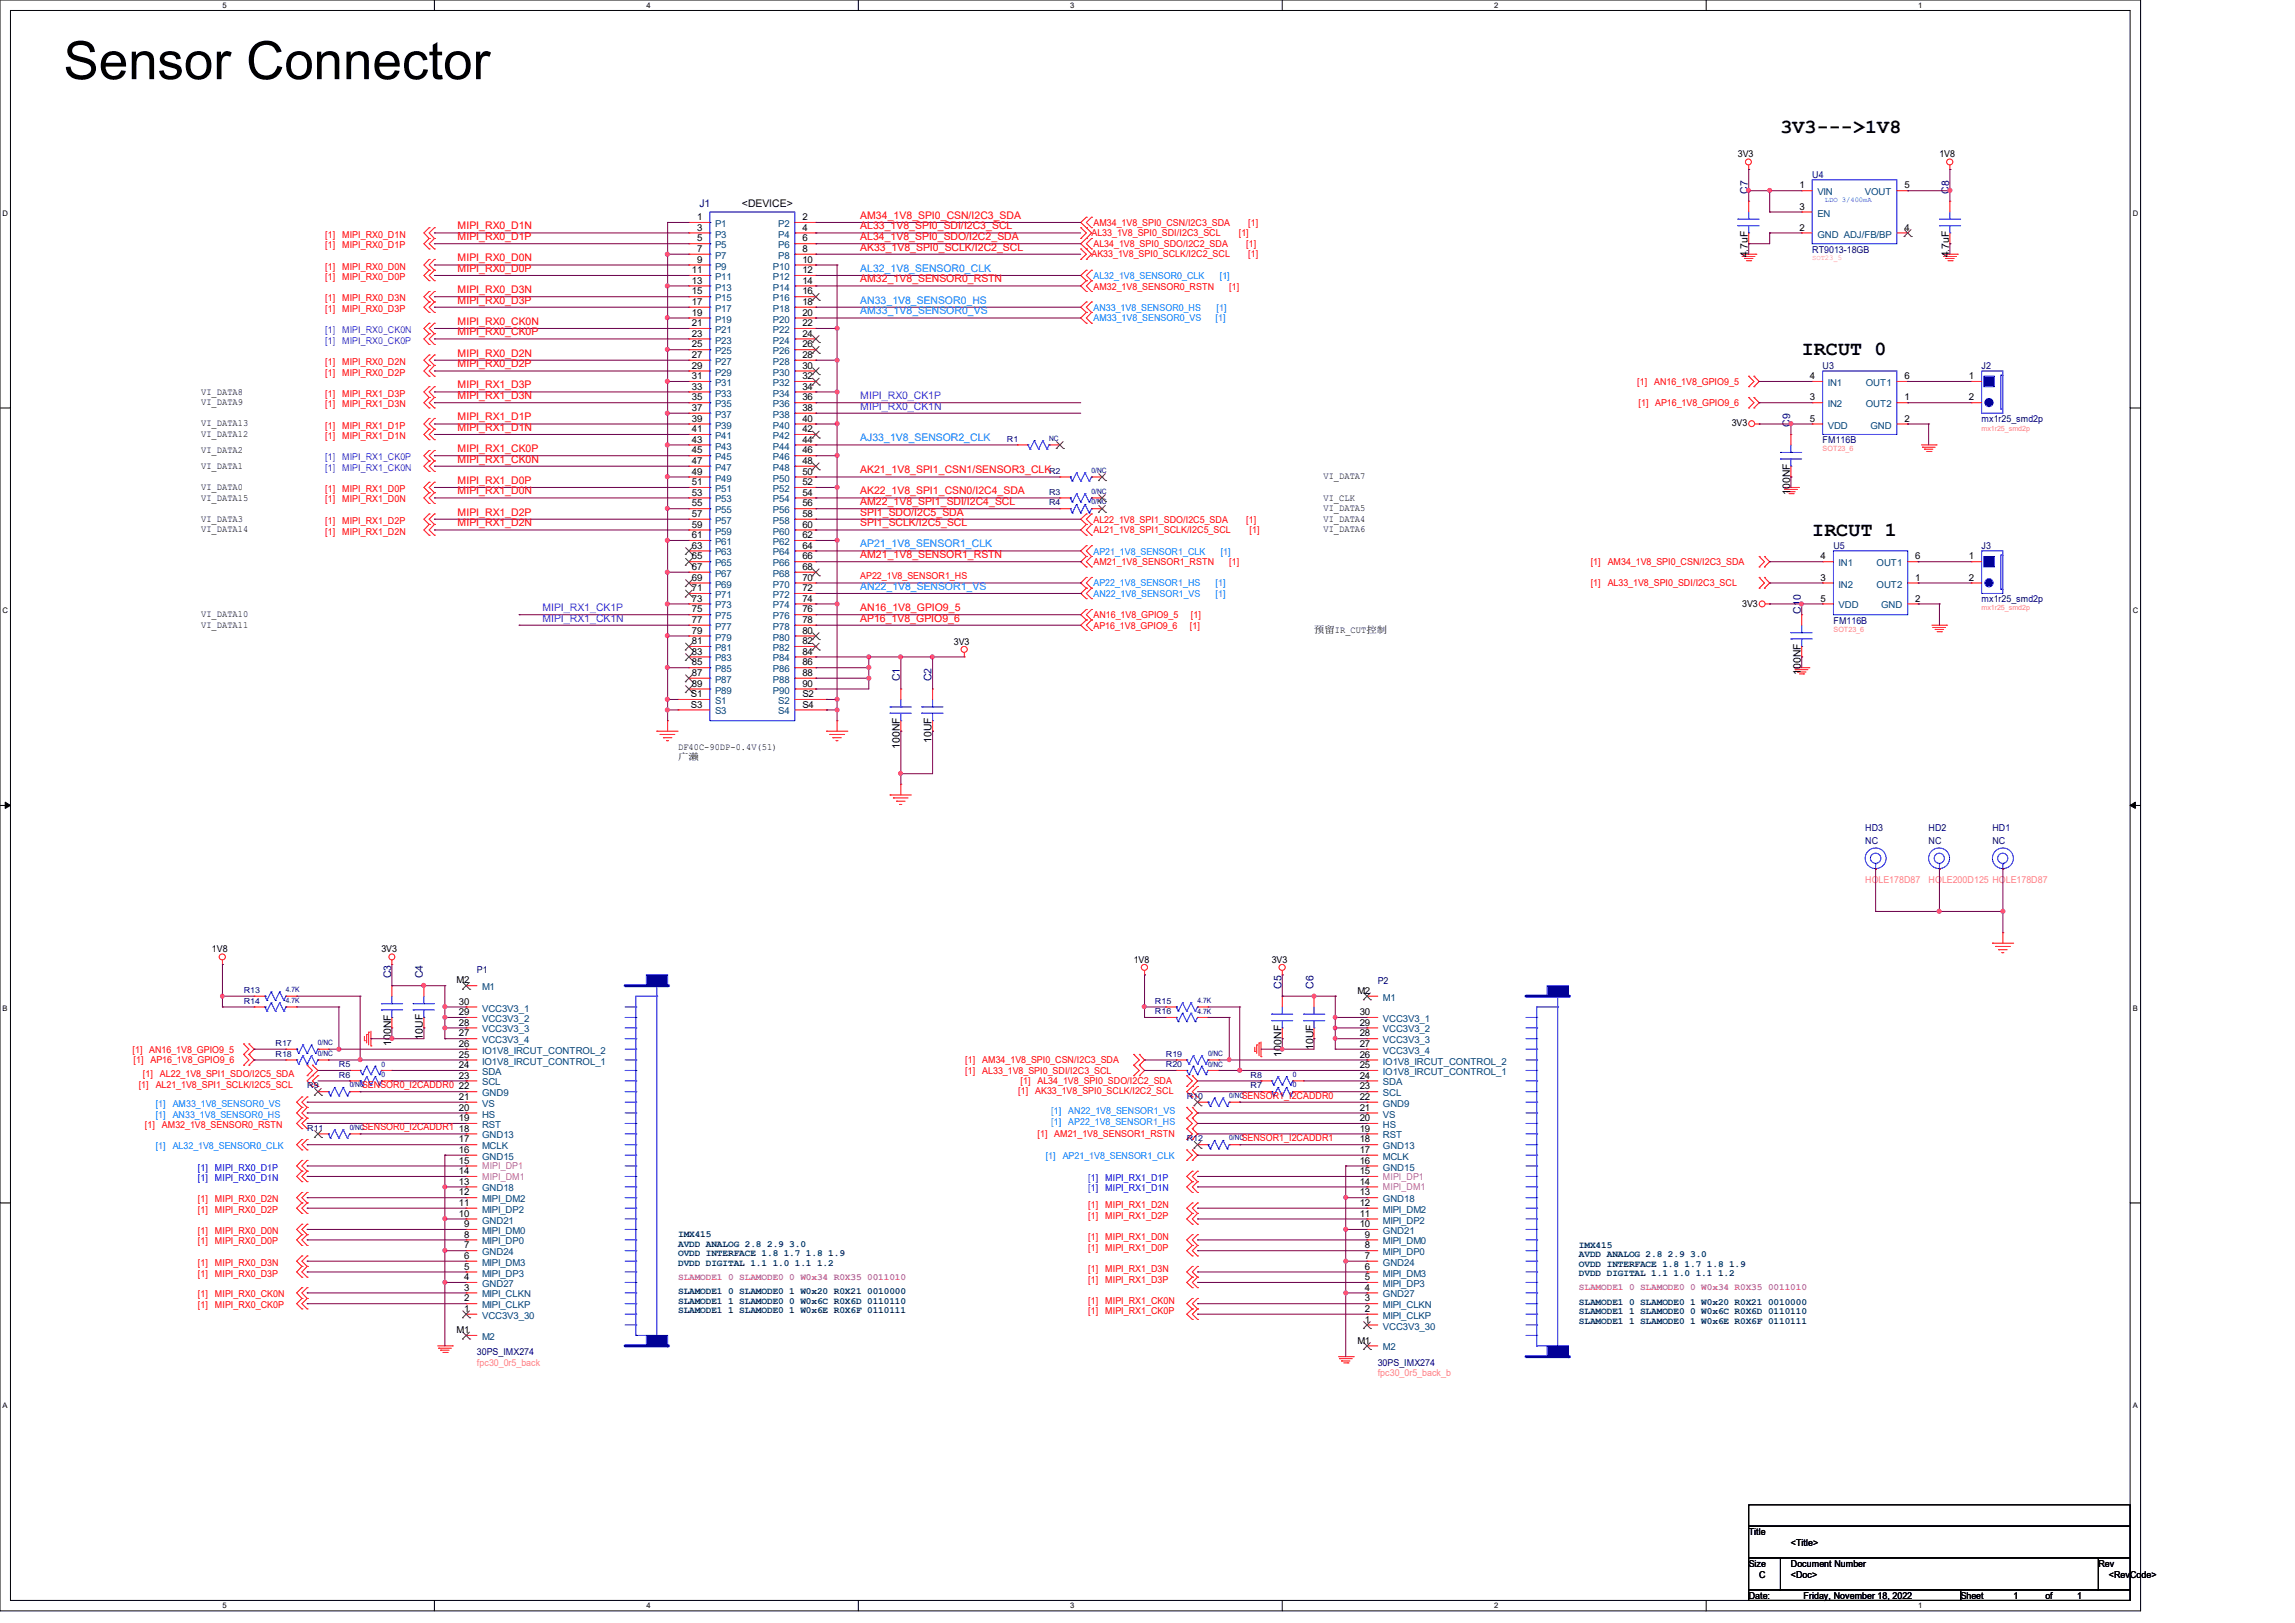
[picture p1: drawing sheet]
<svg xmlns="http://www.w3.org/2000/svg" width="297mm" height="210mm" viewBox="0 0 297 210" stroke-linecap="round" stroke-linejoin="round" font-family="sans-serif">
<defs><g id="words">
<text font-size="6.9" x="8.2" y="10.2">Sensor Connector</text>
<g font-size="2.6">
<text x="230.4" y="17.2">3V3---&gt;1V8</text>
<text x="233.2" y="46">IRCUT 0</text>
<text x="234.5" y="69.3">IRCUT 1</text>
</g>
<g font-size="1.4" fill="#f00">
<text x="59.2" y="29.7">MIPI_RX0_D1N</text>
<text x="111.3" y="28.3">AM34_1V8_SPI0_CSN/I2C3_SDA</text>
<text x="111.3" y="29.7">AL33_1V8_SPI0_SDI/I2C3_SCL</text>
<text x="59.2" y="31.1">MIPI_RX0_D1P</text>
<text x="59.2" y="33.8">MIPI_RX0_D0N</text>
<text x="59.2" y="35.2">MIPI_RX0_D0P</text>
<text x="111.3" y="31.1">AL34_1V8_SPI0_SDO/I2C2_SDA</text>
<text x="111.3" y="32.4">AK33_1V8_SPI0_SCLK/I2C2_SCL</text>
<text x="59.2" y="37.9">MIPI_RX0_D3N</text>
<text x="59.2" y="39.3">MIPI_RX0_D3P</text>
<text x="111.3" y="36.5">AM32_1V8_SENSOR0_RSTN</text>
<text x="59.2" y="42">MIPI_RX0_CK0N</text>
<text x="59.2" y="43.4">MIPI_RX0_CK0P</text>
<text x="59.2" y="46.1">MIPI_RX0_D2N</text>
<text x="59.2" y="47.5">MIPI_RX0_D2P</text>
<text x="59.2" y="50.2">MIPI_RX1_D3P</text>
<text x="59.2" y="51.6">MIPI_RX1_D3N</text>
<text x="59.2" y="54.4">MIPI_RX1_D1P</text>
<text x="59.2" y="55.8">MIPI_RX1_D1N</text>
<text x="59.2" y="58.5">MIPI_RX1_CK0P</text>
<text x="59.2" y="59.9">MIPI_RX1_CK0N</text>
<text x="59.2" y="62.6">MIPI_RX1_D0P</text>
<text x="59.2" y="64">MIPI_RX1_D0N</text>
<text x="111.3" y="61.3">AK21_1V8_SPI1_CSN1/SENSOR3_CLK</text>
<text x="111.3" y="64">AK22_1V8_SPI1_CSN0/I2C4_SDA</text>
<text x="111.3" y="65.4">AM22_1V8_SPI1_SDI/I2C4_SCL</text>
<text x="59.2" y="66.7">MIPI_RX1_D2P</text>
<text x="59.2" y="68.1">MIPI_RX1_D2N</text>
<text x="111.3" y="66.7">SPI1_SDO/I2C5_SDA</text>
<text x="111.3" y="68.1">SPI1_SCLK/I2C5_SCL</text>
<text x="111.3" y="72.2">AM21_1V8_SENSOR1_RSTN</text>
<text x="111.3" y="79.1">AN16_1V8_GPIO9_5</text>
<text x="111.3" y="80.4">AP16_1V8_GPIO9_6</text>
</g>
<g font-size="1.4" fill="#000080">
<text x="90.5" y="26.8">J1</text>
<text x="226.2" y="25.1" transform="rotate(-90 226.2 25.1)">C7</text>
<text x="252.3" y="25.1" transform="rotate(-90 252.3 25.1)">C8</text>
<text x="231.7" y="55.2" transform="rotate(-90 231.7 55.2)">C9</text>
<text x="233" y="79.4" transform="rotate(-90 233 79.4)">C10</text>
<text x="116.5" y="88.2" transform="rotate(-90 116.5 88.2)">C1</text>
<text x="120.6" y="88.2" transform="rotate(-90 120.6 88.2)">C2</text>
<text x="50.6" y="126.6" transform="rotate(-90 50.6 126.6)">C3</text>
<text x="54.7" y="126.6" transform="rotate(-90 54.7 126.6)">C4</text>
<text x="165.9" y="128" transform="rotate(-90 165.9 128)">C5</text>
<text x="170" y="128" transform="rotate(-90 170 128)">C6</text>
</g>
<g font-size="1.4">
<text x="96" y="26.8">&lt;DEVICE&gt;</text>
<text x="226.2" y="33.3" transform="rotate(-90 226.2 33.3)">4.7uF</text>
<text x="252.3" y="33.3" transform="rotate(-90 252.3 33.3)">4.7uF</text>
<text x="231.7" y="64" transform="rotate(-90 231.7 64)">100NF</text>
<text x="233" y="87.3" transform="rotate(-90 233 87.3)">100NF</text>
<text x="116.5" y="96.9" transform="rotate(-90 116.5 96.9)">100NF</text>
<text x="120.6" y="96.1" transform="rotate(-90 120.6 96.1)">10UF</text>
<text x="50.6" y="135.3" transform="rotate(-90 50.6 135.3)">100NF</text>
<text x="54.7" y="134.5" transform="rotate(-90 54.7 134.5)">10UF</text>
<text x="165.9" y="136.7" transform="rotate(-90 165.9 136.7)">100NF</text>
<text x="170" y="135.9" transform="rotate(-90 170 135.9)">10UF</text>
</g>
<g font-size="1.4" fill="#0080ff">
<text x="111.3" y="35.2">AL32_1V8_SENSOR0_CLK</text>
<text x="111.3" y="39.3">AN33_1V8_SENSOR0_HS</text>
<text x="111.3" y="40.7">AM33_1V8_SENSOR0_VS</text>
<text x="111.3" y="57.1">AJ33_1V8_SENSOR2_CLK</text>
<text x="111.3" y="70.8">AP21_1V8_SENSOR1_CLK</text>
<text x="111.3" y="76.3">AN22_1V8_SENSOR1_VS</text>
</g>
<g font-size="1.4" fill="#8000ff">
<text x="111.3" y="51.6">MIPI_RX0_CK1P</text>
<text x="111.3" y="53">MIPI_RX0_CK1N</text>
<text x="70.2" y="79.1">MIPI_RX1_CK1P</text>
<text x="70.2" y="80.4">MIPI_RX1_CK1N</text>
</g>
<g font-size="1.2">
<text x="224.9" y="20.3">3V3</text>
<text x="251" y="20.3">1V8</text>
<text x="90.2" y="28.5">1</text>
<text x="90.2" y="29.8">3</text>
<text x="103.8" y="28.5">2</text>
<text x="103.8" y="29.8">4</text>
<text x="232.9" y="24.4">1</text>
<text x="232.9" y="29.8">2</text>
<text x="232.9" y="27.1">3</text>
<text x="246.5" y="24.4">5</text>
<text x="246.5" y="29.8">4</text>
<text x="89.5" y="35.3">11</text>
<text x="90.2" y="31.2">5</text>
<text x="90.2" y="32.6">7</text>
<text x="90.2" y="34">9</text>
<text x="103.8" y="31.2">6</text>
<text x="103.8" y="32.6">8</text>
<text x="103.8" y="34">10</text>
<text x="103.8" y="35.3">12</text>
<text x="89.5" y="36.7">13</text>
<text x="89.5" y="38.1">15</text>
<text x="89.5" y="39.5">17</text>
<text x="89.5" y="40.9">19</text>
<text x="103.8" y="36.7">14</text>
<text x="103.8" y="38.1">16</text>
<text x="103.8" y="39.5">18</text>
<text x="103.8" y="40.9">20</text>
<text x="89.5" y="42.2">21</text>
<text x="89.5" y="43.6">23</text>
<text x="89.5" y="45">25</text>
<text x="89.5" y="46.3">27</text>
<text x="89.5" y="47.7">29</text>
<text x="103.8" y="42.2">22</text>
<text x="103.8" y="43.6">24</text>
<text x="103.8" y="45">26</text>
<text x="103.8" y="46.3">28</text>
<text x="103.8" y="47.7">30</text>
<text x="26" y="52.5">VI_DATA9</text>
<text x="26" y="51.1">VI_DATA8</text>
<text x="89.5" y="49.1">31</text>
<text x="89.5" y="50.4">33</text>
<text x="89.5" y="51.8">35</text>
<text x="89.5" y="53.2">37</text>
<text x="103.8" y="49.1">32</text>
<text x="103.8" y="50.4">34</text>
<text x="103.8" y="51.8">36</text>
<text x="103.8" y="53.2">38</text>
<text x="234.2" y="51.8">3</text>
<text x="234.2" y="49.1">4</text>
<text x="246.5" y="51.8">1</text>
<text x="246.5" y="49.1">6</text>
<text x="254.8" y="49.1">1</text>
<text x="254.8" y="51.8">2</text>
<text x="26" y="58.6">VI_DATA2</text>
<text x="26" y="55.2">VI_DATA13</text>
<text x="26" y="56.6">VI_DATA12</text>
<text x="89.5" y="54.6">39</text>
<text x="89.5" y="55.9">41</text>
<text x="89.5" y="57.3">43</text>
<text x="89.5" y="58.7">45</text>
<text x="103.8" y="54.6">40</text>
<text x="103.8" y="55.9">42</text>
<text x="103.8" y="57.3">44</text>
<text x="103.8" y="58.7">46</text>
<text x="224.1" y="55.2">3V3</text>
<text x="234.2" y="54.6">5</text>
<text x="246.5" y="54.6">2</text>
<text x="26" y="64.8">VI_DATA15</text>
<text x="26" y="63.4">VI_DATA0</text>
<text x="26" y="60.7">VI_DATA1</text>
<text x="89.5" y="60">47</text>
<text x="89.5" y="61.4">49</text>
<text x="89.5" y="62.8">51</text>
<text x="89.5" y="64.1">53</text>
<text x="89.5" y="65.5">55</text>
<text x="103.8" y="60">48</text>
<text x="103.8" y="61.4">50</text>
<text x="103.8" y="62.8">52</text>
<text x="103.8" y="64.1">54</text>
<text x="103.8" y="65.5">56</text>
<text x="171.3" y="62">VI_DATA7</text>
<text x="171.3" y="64.8">VI_CLK</text>
<text x="26" y="68.9">VI_DATA14</text>
<text x="26" y="67.5">VI_DATA3</text>
<text x="89.5" y="66.9">57</text>
<text x="89.5" y="68.3">59</text>
<text x="89.5" y="69.6">61</text>
<text x="89.5" y="71">63</text>
<text x="103.8" y="66.9">58</text>
<text x="103.8" y="68.3">60</text>
<text x="103.8" y="69.6">62</text>
<text x="103.8" y="71">64</text>
<text x="171.3" y="66.2">VI_DATA5</text>
<text x="171.3" y="68.9">VI_DATA6</text>
<text x="171.3" y="67.5">VI_DATA4</text>
<text x="89.5" y="72.4">65</text>
<text x="89.5" y="73.7">67</text>
<text x="89.5" y="75.1">69</text>
<text x="89.5" y="76.5">71</text>
<text x="89.5" y="77.9">73</text>
<text x="103.8" y="72.4">66</text>
<text x="103.8" y="73.7">68</text>
<text x="103.8" y="75.1">70</text>
<text x="103.8" y="76.5">72</text>
<text x="103.8" y="77.9">74</text>
<text x="235.6" y="75.1">3</text>
<text x="235.6" y="72.4">4</text>
<text x="235.6" y="77.9">5</text>
<text x="247.9" y="75.1">1</text>
<text x="247.9" y="77.9">2</text>
<text x="247.9" y="72.4">6</text>
<text x="254.8" y="72.4">1</text>
<text x="254.8" y="75.1">2</text>
<text x="26" y="81.2">VI_DATA11</text>
<text x="26" y="79.9">VI_DATA10</text>
<text x="89.5" y="79.2">75</text>
<text x="89.5" y="80.6">77</text>
<text x="89.5" y="82">79</text>
<text x="89.5" y="83.4">81</text>
<text x="103.8" y="79.2">76</text>
<text x="103.8" y="80.6">78</text>
<text x="103.8" y="82">80</text>
<text x="103.8" y="83.4">82</text>
<text x="123.4" y="83.4">3V3</text>
<text x="170.1" y="81.9">预留IR_CUT控制</text>
<text x="225.5" y="78.5">3V3</text>
<text x="89.5" y="84.7">83</text>
<text x="89.5" y="86.1">85</text>
<text x="89.5" y="87.5">87</text>
<text x="89.5" y="88.9">89</text>
<text x="103.8" y="84.7">84</text>
<text x="103.8" y="86.1">86</text>
<text x="103.8" y="87.5">88</text>
<text x="103.8" y="88.9">90</text>
<text x="89.4" y="90.2">S1</text>
<text x="89.4" y="91.6">S3</text>
<text x="103.8" y="90.2">S2</text>
<text x="103.8" y="91.6">S4</text>
<text x="87.8" y="98.4">广濑</text>
<text x="87.8" y="97">DF40C-90DP-0.4V(51)</text>
<text x="27.4" y="123.2">1V8</text>
<text x="49.4" y="123.2">3V3</text>
<text x="146.7" y="124.6">1V8</text>
<text x="164.6" y="124.6">3V3</text>
<text x="59.1" y="127.3">M2</text>
<text x="59.4" y="131.4">29</text>
<text x="59.4" y="130">30</text>
<text x="175.7" y="128.6">M2</text>
<text x="176" y="131.4">30</text>
<text x="59.4" y="132.7">28</text>
<text x="59.4" y="134.1">27</text>
<text x="59.4" y="135.5">26</text>
<text x="59.4" y="136.9">25</text>
<text x="176" y="132.7">29</text>
<text x="176" y="134.1">28</text>
<text x="176" y="135.5">27</text>
<text x="176" y="136.9">26</text>
<text x="59.4" y="142.3">21</text>
<text x="59.4" y="143.7">20</text>
<text x="59.4" y="138.2">24</text>
<text x="59.4" y="139.6">23</text>
<text x="59.4" y="141">22</text>
<text x="176" y="143.7">21</text>
<text x="176" y="138.2">25</text>
<text x="176" y="139.6">24</text>
<text x="176" y="141">23</text>
<text x="176" y="142.3">22</text>
<text x="59.4" y="145.1">19</text>
<text x="59.4" y="146.4">18</text>
<text x="59.4" y="147.8">17</text>
<text x="59.4" y="149.2">16</text>
<text x="176" y="145.1">20</text>
<text x="176" y="146.4">19</text>
<text x="176" y="147.8">18</text>
<text x="176" y="149.2">17</text>
<text x="59.4" y="150.6">15</text>
<text x="59.4" y="151.9">14</text>
<text x="59.4" y="153.3">13</text>
<text x="59.4" y="154.7">12</text>
<text x="176" y="150.6">16</text>
<text x="176" y="151.9">15</text>
<text x="176" y="153.3">14</text>
<text x="176" y="154.7">13</text>
<text x="59.4" y="156">11</text>
<text x="59.4" y="157.4">10</text>
<text x="60.1" y="158.8">9</text>
<text x="60.1" y="160.1">8</text>
<text x="60.1" y="161.5">7</text>
<text x="176" y="156">12</text>
<text x="176" y="157.4">11</text>
<text x="176" y="158.8">10</text>
<text x="176.7" y="160.1">9</text>
<text x="176.7" y="161.5">8</text>
<text x="60.1" y="162.9">6</text>
<text x="60.1" y="164.3">5</text>
<text x="60.1" y="165.6">4</text>
<text x="60.1" y="167">3</text>
<text x="176.7" y="162.9">7</text>
<text x="176.7" y="164.3">6</text>
<text x="176.7" y="165.6">5</text>
<text x="176.7" y="167">4</text>
<text x="59.1" y="172.5">M1</text>
<text x="60.1" y="168.4">2</text>
<text x="60.1" y="169.8">1</text>
<text x="175.7" y="173.9">M1</text>
<text x="176.7" y="168.4">3</text>
<text x="176.7" y="169.8">2</text>
<text x="176.7" y="171.2">1</text>
<text x="226.3" y="198.6">Title</text>
<text x="226.3" y="202.7">Size</text>
<text x="231.8" y="200">&lt;Title&gt;</text>
<text x="231.8" y="202.7">Document Number</text>
<text x="271.6" y="202.7">Rev</text>
<text x="226.3" y="206.9">Date:</text>
<text x="227.7" y="204.1">C</text>
<text x="231.8" y="204.1">&lt;Doc&gt;</text>
<text x="233.4" y="206.9">Friday, November 18, 2022</text>
<text x="253.7" y="206.9">Sheet</text>
<text x="260.6" y="206.9">1</text>
<text x="264.7" y="206.9">of</text>
<text x="268.8" y="206.9">1</text>
<text x="272.9" y="204.1">&lt;RevCode&gt;</text>
</g>
<g font-size="1.2" fill="#000080">
<text x="234.5" y="23.1">U4</text>
<text x="234.5" y="32.7">RT9013-18GB</text>
<text x="235.9" y="47.8">U3</text>
<text x="256.4" y="47.8">J2</text>
<text x="235.9" y="57.4">FM116B</text>
<text x="256.4" y="54.6">mx1r25_smd2p</text>
<text x="237.3" y="71.1">U5</text>
<text x="256.4" y="71.1">J3</text>
<text x="256.4" y="77.9">mx1r25_smd2p</text>
<text x="237.3" y="80.7">FM116B</text>
<text x="241.4" y="107.6">HD3</text>
<text x="249.6" y="107.6">HD2</text>
<text x="257.8" y="107.6">HD1</text>
<text x="241.4" y="109.2">NC</text>
<text x="249.6" y="109.2">NC</text>
<text x="257.8" y="109.2">NC</text>
<text x="61.7" y="125.9">P1</text>
<text x="178.3" y="127.3">P2</text>
<text x="61.7" y="175.3">30PS_IMX274</text>
<text x="178.3" y="176.7">30PS_IMX274</text>
</g>
<g font-size="1.2" fill="#004080">
<text x="92.5" y="29.4">P1</text>
<text x="100.7" y="29.4">P2</text>
<text x="235.2" y="25.3">VIN</text>
<text x="235.2" y="28">EN</text>
<text x="241.3" y="25.3">VOUT</text>
<text x="92.5" y="30.7">P3</text>
<text x="92.5" y="32.1">P5</text>
<text x="92.5" y="33.5">P7</text>
<text x="92.5" y="34.9">P9</text>
<text x="100" y="34.9">P10</text>
<text x="100.7" y="30.7">P4</text>
<text x="100.7" y="32.1">P6</text>
<text x="100.7" y="33.5">P8</text>
<text x="235.2" y="30.7">GND ADJ/FB/BP</text>
<text x="92.5" y="36.2">P11</text>
<text x="92.5" y="37.6">P13</text>
<text x="92.5" y="39">P15</text>
<text x="92.5" y="40.3">P17</text>
<text x="92.5" y="41.7">P19</text>
<text x="100" y="36.2">P12</text>
<text x="100" y="37.6">P14</text>
<text x="100" y="39">P16</text>
<text x="100" y="40.3">P18</text>
<text x="100" y="41.7">P20</text>
<text x="92.5" y="43.1">P21</text>
<text x="92.5" y="44.4">P23</text>
<text x="92.5" y="45.8">P25</text>
<text x="92.5" y="47.2">P27</text>
<text x="100" y="43.1">P22</text>
<text x="100" y="44.4">P24</text>
<text x="100" y="45.8">P26</text>
<text x="100" y="47.2">P28</text>
<text x="92.5" y="48.6">P29</text>
<text x="92.5" y="50">P31</text>
<text x="92.5" y="51.3">P33</text>
<text x="92.5" y="52.7">P35</text>
<text x="100" y="48.6">P30</text>
<text x="100" y="50">P32</text>
<text x="100" y="51.3">P34</text>
<text x="100" y="52.7">P36</text>
<text x="236.6" y="52.7">IN2</text>
<text x="236.6" y="50">IN1</text>
<text x="241.5" y="52.7">OUT2</text>
<text x="241.5" y="50">OUT1</text>
<text x="92.5" y="54.1">P37</text>
<text x="92.5" y="55.5">P39</text>
<text x="92.5" y="56.8">P41</text>
<text x="92.5" y="58.2">P43</text>
<text x="92.5" y="59.6">P45</text>
<text x="100" y="54.1">P38</text>
<text x="100" y="55.5">P40</text>
<text x="100" y="56.8">P42</text>
<text x="100" y="58.2">P44</text>
<text x="100" y="59.6">P46</text>
<text x="236.6" y="55.5">VDD</text>
<text x="242.1" y="55.5">GND</text>
<text x="92.5" y="60.9">P47</text>
<text x="92.5" y="62.3">P49</text>
<text x="92.5" y="63.7">P51</text>
<text x="92.5" y="65">P53</text>
<text x="100" y="60.9">P48</text>
<text x="100" y="62.3">P50</text>
<text x="100" y="63.7">P52</text>
<text x="100" y="65">P54</text>
<text x="92.5" y="66.4">P55</text>
<text x="92.5" y="67.8">P57</text>
<text x="92.5" y="69.2">P59</text>
<text x="92.5" y="70.5">P61</text>
<text x="92.5" y="71.9">P63</text>
<text x="100" y="66.4">P56</text>
<text x="100" y="67.8">P58</text>
<text x="100" y="69.2">P60</text>
<text x="100" y="70.5">P62</text>
<text x="100" y="71.9">P64</text>
<text x="92.5" y="73.3">P65</text>
<text x="92.5" y="74.6">P67</text>
<text x="92.5" y="76">P69</text>
<text x="92.5" y="77.4">P71</text>
<text x="100" y="73.3">P66</text>
<text x="100" y="74.6">P68</text>
<text x="100" y="76">P70</text>
<text x="100" y="77.4">P72</text>
<text x="237.9" y="76">IN2</text>
<text x="237.9" y="73.3">IN1</text>
<text x="242.9" y="76">OUT2</text>
<text x="242.9" y="73.3">OUT1</text>
<text x="92.5" y="78.7">P73</text>
<text x="92.5" y="80.1">P75</text>
<text x="92.5" y="81.5">P77</text>
<text x="92.5" y="82.9">P79</text>
<text x="100" y="78.7">P74</text>
<text x="100" y="80.1">P76</text>
<text x="100" y="81.5">P78</text>
<text x="100" y="82.9">P80</text>
<text x="237.9" y="78.7">VDD</text>
<text x="243.5" y="78.7">GND</text>
<text x="92.5" y="84.2">P81</text>
<text x="92.5" y="85.6">P83</text>
<text x="92.5" y="87">P85</text>
<text x="92.5" y="88.3">P87</text>
<text x="92.5" y="89.7">P89</text>
<text x="100" y="84.2">P82</text>
<text x="100" y="85.6">P84</text>
<text x="100" y="87">P86</text>
<text x="100" y="88.3">P88</text>
<text x="100" y="89.7">P90</text>
<text x="92.5" y="91.1">S1</text>
<text x="92.5" y="92.5">S3</text>
<text x="100.7" y="91.1">S2</text>
<text x="100.7" y="92.5">S4</text>
<text x="62.4" y="128.1">M1</text>
<text x="62.4" y="130.9">VCC3V3_1</text>
<text x="179" y="129.5">M1</text>
<text x="62.4" y="132.2">VCC3V3_2</text>
<text x="62.4" y="133.6">VCC3V3_3</text>
<text x="62.4" y="135">VCC3V3_4</text>
<text x="62.4" y="136.4">IO1V8_IRCUT_CONTROL_2</text>
<text x="62.4" y="137.8">IO1V8_IRCUT_CONTROL_1</text>
<text x="179" y="133.6">VCC3V3_2</text>
<text x="179" y="135">VCC3V3_3</text>
<text x="179" y="136.4">VCC3V3_4</text>
<text x="179" y="137.8">IO1V8_IRCUT_CONTROL_2</text>
<text x="179" y="132.2">VCC3V3_1</text>
<text x="62.4" y="143.2">VS</text>
<text x="62.4" y="139.1">SDA</text>
<text x="62.4" y="140.5">SCL</text>
<text x="62.4" y="141.9">GND9</text>
<text x="179" y="139.1">IO1V8_IRCUT_CONTROL_1</text>
<text x="179" y="140.5">SDA</text>
<text x="179" y="141.9">SCL</text>
<text x="179" y="143.2">GND9</text>
<text x="62.4" y="144.6">HS</text>
<text x="62.4" y="146">RST</text>
<text x="62.4" y="147.3">GND13</text>
<text x="62.4" y="148.7">MCLK</text>
<text x="179" y="144.6">VS</text>
<text x="179" y="146">HS</text>
<text x="179" y="147.3">RST</text>
<text x="179" y="148.7">GND13</text>
<text x="62.4" y="150.1">GND15</text>
<text x="62.4" y="154.2">GND18</text>
<text x="62.4" y="155.6">MIPI_DM2</text>
<text x="179" y="150.1">MCLK</text>
<text x="179" y="151.5">GND15</text>
<text x="179" y="155.6">GND18</text>
<text x="62.4" y="156.9">MIPI_DP2</text>
<text x="62.4" y="158.3">GND21</text>
<text x="62.4" y="159.7">MIPI_DM0</text>
<text x="62.4" y="161">MIPI_DP0</text>
<text x="179" y="156.9">MIPI_DM2</text>
<text x="179" y="158.3">MIPI_DP2</text>
<text x="179" y="159.7">GND21</text>
<text x="179" y="161">MIPI_DM0</text>
<text x="62.4" y="162.4">GND24</text>
<text x="62.4" y="163.8">MIPI_DM3</text>
<text x="62.4" y="165.2">MIPI_DP3</text>
<text x="62.4" y="166.5">GND27</text>
<text x="62.4" y="167.9">MIPI_CLKN</text>
<text x="179" y="162.4">MIPI_DP0</text>
<text x="179" y="163.8">GND24</text>
<text x="179" y="165.2">MIPI_DM3</text>
<text x="179" y="166.5">MIPI_DP3</text>
<text x="179" y="167.9">GND27</text>
<text x="62.4" y="169.3">MIPI_CLKP</text>
<text x="62.4" y="170.6">VCC3V3_30</text>
<text x="62.4" y="173.4">M2</text>
<text x="179" y="169.3">MIPI_CLKN</text>
<text x="179" y="170.6">MIPI_CLKP</text>
<text x="179" y="172">VCC3V3_30</text>
<text x="179" y="174.7">M2</text>
</g>
<g font-size="1.2" fill="#f00">
<text x="141.5" y="29.3">AM34_1V8_SPI0_CSN/I2C3_SDA</text>
<text x="161.5" y="29.3">[1]</text>
<text x="42.1" y="30.7">[1]</text>
<text x="42.1" y="32.1">[1]</text>
<text x="42.1" y="34.9">[1]</text>
<text x="44.3" y="30.7">MIPI_RX0_D1N</text>
<text x="44.3" y="32.1">MIPI_RX0_D1P</text>
<text x="44.3" y="34.9">MIPI_RX0_D0N</text>
<text x="141.3" y="30.5">AL33_1V8_SPI0_SDI/I2C3_SCL</text>
<text x="141.3" y="33.2">AK33_1V8_SPI0_SCLK/I2C2_SCL</text>
<text x="141.5" y="32">AL34_1V8_SPI0_SDO/I2C2_SDA</text>
<text x="160.3" y="30.5">[1]</text>
<text x="161.3" y="32">[1]</text>
<text x="161.5" y="33.2">[1]</text>
<text x="42.1" y="36.2">[1]</text>
<text x="42.1" y="39">[1]</text>
<text x="42.1" y="40.3">[1]</text>
<text x="44.3" y="36.2">MIPI_RX0_D0P</text>
<text x="44.3" y="39">MIPI_RX0_D3N</text>
<text x="44.3" y="40.3">MIPI_RX0_D3P</text>
<text x="141.5" y="37.5">AM32_1V8_SENSOR0_RSTN</text>
<text x="159.1" y="37.5">[1]</text>
<text x="42.1" y="47.2">[1]</text>
<text x="44.3" y="47.2">MIPI_RX0_D2N</text>
<text x="42.1" y="48.6">[1]</text>
<text x="42.1" y="51.3">[1]</text>
<text x="42.1" y="52.7">[1]</text>
<text x="44.3" y="48.6">MIPI_RX0_D2P</text>
<text x="44.3" y="51.3">MIPI_RX1_D3P</text>
<text x="44.3" y="52.7">MIPI_RX1_D3N</text>
<text x="211.9" y="49.8">[1]</text>
<text x="212" y="52.6">[1]</text>
<text x="214.1" y="49.8">AN16_1V8_GPIO9_5</text>
<text x="214.2" y="52.6">AP16_1V8_GPIO9_6</text>
<text x="42.1" y="55.5">[1]</text>
<text x="42.1" y="56.8">[1]</text>
<text x="44.3" y="55.5">MIPI_RX1_D1P</text>
<text x="44.3" y="56.8">MIPI_RX1_D1N</text>
<text x="42.1" y="63.7">[1]</text>
<text x="42.1" y="65">[1]</text>
<text x="44.3" y="63.7">MIPI_RX1_D0P</text>
<text x="44.3" y="65">MIPI_RX1_D0N</text>
<text x="42.1" y="67.8">[1]</text>
<text x="42.1" y="69.2">[1]</text>
<text x="44.3" y="67.8">MIPI_RX1_D2P</text>
<text x="44.3" y="69.2">MIPI_RX1_D2N</text>
<text x="141.5" y="67.6">AL22_1V8_SPI1_SDO/I2C5_SDA</text>
<text x="141.5" y="69">AL21_1V8_SPI1_SCLK/I2C5_SCL</text>
<text x="161.3" y="67.6">[1]</text>
<text x="161.7" y="69">[1]</text>
<text x="111.3" y="75">AP22_1V8_SENSOR1_HS</text>
<text x="141.5" y="73.2">AM21_1V8_SENSOR1_RSTN</text>
<text x="159.1" y="73.2">[1]</text>
<text x="205.9" y="73.2">[1]</text>
<text x="205.9" y="75.9">[1]</text>
<text x="208.1" y="73.2">AM34_1V8_SPI0_CSN/I2C3_SDA</text>
<text x="208.1" y="75.9">AL33_1V8_SPI0_SDI/I2C3_SCL</text>
<text x="141.5" y="80">AN16_1V8_GPIO9_5</text>
<text x="141.5" y="81.4">AP16_1V8_GPIO9_6</text>
<text x="154" y="81.4">[1]</text>
<text x="154.1" y="80">[1]</text>
<text x="17.1" y="136.2">[1]</text>
<text x="17.3" y="137.6">[1]</text>
<text x="19.3" y="136.2">AN16_1V8_GPIO9_5</text>
<text x="19.5" y="137.6">AP16_1V8_GPIO9_6</text>
<text x="124.9" y="137.6">[1]</text>
<text x="127.1" y="137.6">AM34_1V8_SPI0_CSN/I2C3_SDA</text>
<text x="17.9" y="140.8">[1]</text>
<text x="18.5" y="139.4">[1]</text>
<text x="20.2" y="140.8">AL21_1V8_SPI1_SCLK/I2C5_SCL</text>
<text x="20.7" y="139.4">AL22_1V8_SPI1_SDO/I2C5_SDA</text>
<text x="46.9" y="140.8">SENSOR0_I2CADDR0</text>
<text x="124.9" y="139">[1]</text>
<text x="127.1" y="139">AL33_1V8_SPI0_SDI/I2C3_SCL</text>
<text x="131.8" y="141.6">[1]</text>
<text x="132.1" y="140.3">[1]</text>
<text x="134" y="141.6">AK33_1V8_SPI0_SCLK/I2C2_SCL</text>
<text x="134.3" y="140.3">AL34_1V8_SPI0_SDO/I2C2_SDA</text>
<text x="160.7" y="142.2">SENSOR1_I2CADDR0</text>
<text x="18.8" y="146">[1]</text>
<text x="21" y="146">AM32_1V8_SENSOR0_RSTN</text>
<text x="46.9" y="146.3">SENSOR0_I2CADDR1</text>
<text x="134.3" y="147.2">[1]</text>
<text x="136.4" y="147.2">AM21_1V8_SENSOR1_RSTN</text>
<text x="160.7" y="147.7">SENSOR1_I2CADDR1</text>
<text x="25.6" y="155.6">[1]</text>
<text x="27.8" y="155.6">MIPI_RX0_D2N</text>
<text x="25.6" y="159.7">[1]</text>
<text x="25.6" y="161">[1]</text>
<text x="25.6" y="156.9">[1]</text>
<text x="27.8" y="159.7">MIPI_RX0_D0N</text>
<text x="27.8" y="161">MIPI_RX0_D0P</text>
<text x="27.8" y="156.9">MIPI_RX0_D2P</text>
<text x="140.8" y="161.9">[1]</text>
<text x="140.8" y="160.5">[1]</text>
<text x="140.8" y="157.8">[1]</text>
<text x="140.8" y="156.4">[1]</text>
<text x="143" y="161.9">MIPI_RX1_D0P</text>
<text x="143" y="160.5">MIPI_RX1_D0N</text>
<text x="143" y="157.8">MIPI_RX1_D2P</text>
<text x="143" y="156.4">MIPI_RX1_D2N</text>
<text x="25.6" y="163.8">[1]</text>
<text x="25.6" y="165.2">[1]</text>
<text x="25.6" y="167.9">[1]</text>
<text x="27.8" y="163.8">MIPI_RX0_D3N</text>
<text x="27.8" y="165.2">MIPI_RX0_D3P</text>
<text x="27.8" y="167.9">MIPI_RX0_CK0N</text>
<text x="140.8" y="166">[1]</text>
<text x="140.8" y="164.6">[1]</text>
<text x="143" y="166">MIPI_RX1_D3P</text>
<text x="143" y="164.6">MIPI_RX1_D3N</text>
<text x="25.6" y="169.3">[1]</text>
<text x="27.8" y="169.3">MIPI_RX0_CK0P</text>
<text x="140.8" y="170.1">[1]</text>
<text x="140.8" y="168.7">[1]</text>
<text x="143" y="170.1">MIPI_RX1_CK0P</text>
<text x="143" y="168.7">MIPI_RX1_CK0N</text>
</g>
<g font-size="1.2" fill="#0080ff">
<text x="141.5" y="36.1">AL32_1V8_SENSOR0_CLK</text>
<text x="141.5" y="40.2">AN33_1V8_SENSOR0_HS</text>
<text x="141.5" y="41.6">AM33_1V8_SENSOR0_VS</text>
<text x="157.3" y="41.6">[1]</text>
<text x="157.4" y="40.2">[1]</text>
<text x="157.9" y="36.1">[1]</text>
<text x="141.5" y="71.8">AP21_1V8_SENSOR1_CLK</text>
<text x="158" y="71.8">[1]</text>
<text x="141.5" y="75.9">AP22_1V8_SENSOR1_HS</text>
<text x="141.5" y="77.3">AN22_1V8_SENSOR1_VS</text>
<text x="157.3" y="75.9">[1]</text>
<text x="157.3" y="77.3">[1]</text>
<text x="20.2" y="143.2">[1]</text>
<text x="22.4" y="143.2">AM33_1V8_SENSOR0_VS</text>
<text x="20.2" y="144.6">[1]</text>
<text x="20.2" y="148.7">[1]</text>
<text x="22.4" y="144.6">AN33_1V8_SENSOR0_HS</text>
<text x="22.4" y="148.7">AL32_1V8_SENSOR0_CLK</text>
<text x="135.3" y="149.9">[1]</text>
<text x="136.1" y="145.5">[1]</text>
<text x="136.1" y="144.2">[1]</text>
<text x="137.5" y="149.9">AP21_1V8_SENSOR1_CLK</text>
<text x="138.3" y="145.5">AP22_1V8_SENSOR1_HS</text>
<text x="138.3" y="144.2">AN22_1V8_SENSOR1_VS</text>
</g>
<g font-size="1.2" fill="#8000ff">
<text x="42.1" y="43.1">[1]</text>
<text x="42.1" y="44.4">[1]</text>
<text x="44.3" y="43.1">MIPI_RX0_CK0N</text>
<text x="44.3" y="44.4">MIPI_RX0_CK0P</text>
<text x="42.1" y="59.6">[1]</text>
<text x="44.3" y="59.6">MIPI_RX1_CK0P</text>
<text x="42.1" y="60.9">[1]</text>
<text x="44.3" y="60.9">MIPI_RX1_CK0N</text>
</g>
<g font-size="1.2" fill="#ff8080">
<text x="241.4" y="114.3">HOLE178D87</text>
<text x="249.6" y="114.3">HOLE200D125 HOLE178D87</text>
<text x="61.7" y="176.7">fpc30_0r5_back</text>
<text x="178.3" y="178.1">fpc30_0r5_back_b</text>
</g>
<g font-size="1.2" fill="#00f">
<text x="25.6" y="152.8">[1]</text>
<text x="25.6" y="151.5">[1]</text>
<text x="27.8" y="152.8">MIPI_RX0_D1N</text>
<text x="27.8" y="151.5">MIPI_RX0_D1P</text>
<text x="140.8" y="152.8">[1]</text>
<text x="140.8" y="154.2">[1]</text>
<text x="143" y="152.8">MIPI_RX1_D1P</text>
<text x="143" y="154.2">MIPI_RX1_D1N</text>
</g>
<g font-size="1.2" fill="#f0f">
<text x="62.4" y="151.3">MIPI_DP1</text>
<text x="62.4" y="152.7">MIPI_DM1</text>
<text x="179" y="152.7">MIPI_DP1</text>
<text x="179" y="154">MIPI_DM1</text>
<text x="87.8" y="165.6">SLAMODE1 0 SLAMODE0 0 W0x34 R0X35 0011010</text>
<text x="204.3" y="167">SLAMODE1 0 SLAMODE0 0 W0x34 R0X35 0011010</text>
</g>
<g font-size="1.2" fill="#004040">
<text x="87.8" y="160.1">IMX415</text>
<text x="87.8" y="161.3">AVDD ANALOG 2.8 2.9 3.0</text>
<text x="204.3" y="161.5">IMX415</text>
<text x="87.8" y="162.6">OVDD INTERFACE 1.8 1.7 1.8 1.9</text>
<text x="87.8" y="163.8">DVDD DIGITAL 1.1 1.0 1.1 1.2</text>
<text x="87.8" y="167.5">SLAMODE1 0 SLAMODE0 1 W0x20 R0X21 0010000</text>
<text x="204.3" y="162.7">AVDD ANALOG 2.8 2.9 3.0</text>
<text x="204.3" y="163.9">OVDD INTERFACE 1.8 1.7 1.8 1.9</text>
<text x="204.3" y="165.1">DVDD DIGITAL 1.1 1.0 1.1 1.2</text>
<text x="87.8" y="168.7">SLAMODE1 1 SLAMODE0 0 W0x6C R0X6D 0110110</text>
<text x="87.8" y="169.9">SLAMODE1 1 SLAMODE0 1 W0x6E R0X6F 0110111</text>
<text x="204.3" y="168.8">SLAMODE1 0 SLAMODE0 1 W0x20 R0X21 0010000</text>
<text x="204.3" y="170.1">SLAMODE1 1 SLAMODE0 0 W0x6C R0X6D 0110110</text>
<text x="204.3" y="171.3">SLAMODE1 1 SLAMODE0 1 W0x6E R0X6F 0110111</text>
</g>
<g font-size="1.1" fill="#000080">
<text x="130.3" y="57.2">R1</text>
<text x="135.8" y="61.3">R2</text>
<text x="135.8" y="65.4">R4</text>
<text x="135.8" y="64.1">R3</text>
<text x="31.5" y="128.5">R13</text>
<text x="31.5" y="129.9">R14</text>
<text x="149.5" y="131.3">R16</text>
<text x="149.5" y="129.9">R15</text>
<text x="35.6" y="135.4">R17</text>
<text x="35.6" y="136.7">R18</text>
<text x="150.9" y="136.7">R19</text>
<text x="39.8" y="140.8">R9</text>
<text x="43.9" y="138.1">R5</text>
<text x="43.9" y="139.5">R6</text>
<text x="150.9" y="138.1">R20</text>
<text x="153.6" y="142.2">R10</text>
<text x="161.8" y="139.5">R8</text>
<text x="161.8" y="140.8">R7</text>
<text x="39.8" y="146.3">R11</text>
<text x="153.6" y="147.7">R12</text>
</g>
<g font-size="1">
<text x="28.8" y="1">5</text>
<text x="83.7" y="1">4</text>
<text x="138.5" y="1">3</text>
<text x="193.4" y="1">2</text>
<text x="248.2" y="1">1</text>
<text x=".3" y="27.9">D</text>
<text x="276" y="27.9">D</text>
<text x=".3" y="79.4">C</text>
<text x="276" y="79.4">C</text>
<text x=".3" y="130.8">B</text>
<text x="276" y="130.8">B</text>
<text x=".3" y="182.2">A</text>
<text x="276" y="182.2">A</text>
<text x="28.8" y="208.1">5</text>
<text x="83.7" y="208.1">4</text>
<text x="138.5" y="208.1">3</text>
<text x="193.4" y="208.1">2</text>
<text x="248.2" y="208.1">1</text>
</g>
<text font-size=".9" fill="#00f" x="236.2" y="26.1">LDO 3/400mA</text>
<g font-size=".9" fill="#ff8080">
<text x="234.5" y="33.7">SOT23_5</text>
<text x="235.9" y="58.4">SOT23_6</text>
<text x="256.5" y="55.7">mx1r25_smd2p</text>
<text x="237.3" y="81.7">SOT23_6</text>
<text x="256.5" y="79">mx1r25_smd2p</text>
</g>
<g font-size=".9" fill="#000080">
<text x="135.8" y="57.1">NC</text>
<text x="141.3" y="61.2">0/NC</text>
<text x="141.3" y="65.3">0/NC</text>
<text x="141.3" y="63.9">0/NC</text>
<text x="37" y="128.4">4.7K</text>
<text x="37" y="129.8">4.7K</text>
<text x="155" y="131.2">4.7K</text>
<text x="155" y="129.8">4.7K</text>
<text x="41.1" y="135.3">0/NC</text>
<text x="41.1" y="136.6">0/NC</text>
<text x="156.3" y="136.6">0/NC</text>
<text x="45.3" y="140.7">0/NC</text>
<text x="49.4" y="138">0</text>
<text x="49.4" y="139.4">0</text>
<text x="156.3" y="138">0/NC</text>
<text x="159.1" y="142.1">0/NC</text>
<text x="167.3" y="139.4">0</text>
<text x="167.3" y="140.7">0</text>
<text x="45.3" y="146.2">0/NC</text>
<text x="159.1" y="147.6">0/NC</text>
</g>
</g></defs>
<path d="M0 0h277v208.4h-277zM1.4 1.4h274.3v205.7h-274.3z" fill="none" stroke="#000" stroke-width=".13"/>
<g fill="#fff">
<path d="M28.8 .1h.5v1.1h-.5z"/>
<path d="M28.8 207.2h.5v1.1h-.5z"/>
</g>
<path d="M56.2 0v1.4M56.2 207.1v1.3" fill="none" stroke="#000" stroke-width=".13"/>
<g fill="#fff">
<path d="M83.7 .1h.5v1.1h-.5z"/>
<path d="M83.7 207.2h.5v1.1h-.5z"/>
</g>
<path d="M111.1 0v1.4M111.1 207.1v1.3" fill="none" stroke="#000" stroke-width=".13"/>
<g fill="#fff">
<path d="M138.5 .1h.6v1.1h-.6z"/>
<path d="M138.5 207.2h.6v1.1h-.6z"/>
</g>
<path d="M165.9 0v1.4M165.9 207.1v1.3" fill="none" stroke="#000" stroke-width=".13"/>
<g fill="#fff">
<path d="M193.4 .1h.5v1.1h-.5z"/>
<path d="M193.4 207.2h.5v1.1h-.5z"/>
</g>
<path d="M220.8 0v1.4M220.8 207.1v1.3" fill="none" stroke="#000" stroke-width=".13"/>
<g fill="#fff">
<path d="M248.2 .1h.6v1.1h-.6z"/>
<path d="M248.2 207.2h.6v1.1h-.6z"/>
<path d="M.3 27.1h.8v1.1h-.8z"/>
<path d="M276 27.1h.7v1.1h-.7z"/>
<path d="M.3 78.5h.8v1.1h-.8z"/>
<path d="M276 78.5h.7v1.1h-.7z"/>
</g>
<path d="M0 52.8h1.4M275.7 52.8h1.3" fill="none" stroke="#000" stroke-width=".13"/>
<g fill="#fff">
<path d="M.3 129.9h.7v1.1h-.7z"/>
<path d="M276 129.9h.6v1.1h-.6z"/>
</g>
<path d="M0 104.2h1.4M275.7 104.2h1.3" fill="none" stroke="#000" stroke-width=".13"/>
<path d="M.7 103.8l.7 .4-.7 .4zM275.7 104.2l.7-.4v.8z" fill="#000" stroke="#000" stroke-width=".13"/>
<g fill="#fff">
<path d="M.3 181.4h.7v1.1h-.7z"/>
<path d="M276 181.4h.6v1.1h-.6z"/>
</g>
<path d="M0 155.7h1.4M275.7 155.7h1.3M226.3 194.7h49.4v2.8h-49.4zM226.3 197.5h49.4v4.1h-49.4zM226.3 201.6h4.1v4.1h-4.1zM226.3 205.7h27.4v1.4h-27.4zM230.4 201.6h41.2v4.1h-41.2zM253.7 205.7h22v1.4h-22zM271.6 201.6h4.1v4.1h-4.1z" fill="none" stroke="#000" stroke-width=".13"/>
<g fill="none" stroke="#f00" stroke-width=".13">
<path d="M55.5 29.5h.1M55.5 30.9h.1M55.5 32.2h.1M55.5 33.6h.1M55.5 35h.1M55.5 36.3h.1M55.5 37.7h.1M55.5 39.1h.1M55.5 29.5l-.6 .6 .6 .8M55.5 30.9l-.6 .6 .6 .7M55.5 33.6l-.6 .7 .6 .7M55.5 35l-.6 .6 .6 .7"/>
<path d="M55.5 37.7l-.6 .7 .6 .7M55.5 39.1l-.6 .7 .6 .6M56.2 29.5h.1M56.2 30.9h.1M56.2 32.2h.1M56.2 33.6h.1M56.2 35h.1M56.2 36.3h.1M56.2 37.7h.1M56.2 39.1h.1M56.2 29.5l-.7 .6 .7 .8M56.2 30.9l-.7 .6 .7 .7"/>
<path d="M56.2 33.6l-.7 .7 .7 .7M56.2 35l-.7 .6 .7 .7M56.2 37.7l-.7 .7 .7 .7M56.2 39.1l-.7 .7 .7 .6M139.9 30.9h.1M139.9 29.5h.1M139.9 33.6h.1M139.9 32.2h.1M139.9 29.5l.7 .6-.7 .8M139.9 32.2l.7 .7-.7 .7M140.6 28.1h.1M140.6 29.5h.1"/>
<path d="M140.6 30.9h.1M140.6 32.2h.1M140.6 33.6h.1M140.6 35h.1M140.6 36.3h.1M140.6 37.7h.1M140.6 39.1h.1M140.6 28.1l-.7 .7 .7 .7M140.6 29.5l.7 .6-.7 .8M140.6 30.9l-.7 .6 .7 .7M140.6 32.2l.7 .7-.7 .7M140.6 35l-.7 .6 .7 .7"/>
<path d="M140.6 36.3l-.7 .7 .7 .7M140.6 39.1l-.7 .7 .7 .6M141.3 29.5h.1M141.3 28.1h.1M141.3 32.2h.1M141.3 30.9h.1M141.3 36.3h.1M141.3 35h.1M141.3 37.7h.1M141.3 39.1h.1M141.3 28.1l-.7 .7 .7 .7M141.3 30.9l-.7 .6 .7 .7"/>
<path d="M141.3 35l-.7 .6 .7 .7M141.3 36.3l-.7 .7 .7 .7M141.3 39.1l-.7 .7 .7 .6M225.3 32.9h1.9M225.5 33.2h.1M225.5 33.2h1.6M225.8 33.4h.1M225.8 33.4h1.1M226 33.7h.6M226.3 21.9h.1M226.3 26h.1M226.3 31.5h.1"/>
<path d="M226.3 21.4v.5M226.3 26v1.4M226.3 30.1v1.4M226.6 33.7h.1M227.2 32.9h.1M251.4 32.9h1.9M251.5 33.2h.1M251.5 33.2h1.7M251.8 33.4h.1M251.8 33.4h1.1M252.1 33.7h.5M252.3 21.9h.1"/>
<path d="M252.3 21.4v.5M252.6 33.7h.1M253.3 32.9h.1M55.5 40.4h.1M55.5 41.8h.1M55.5 43.2h.1M55.5 44.6h.1M55.5 45.9h.1M55.5 47.3h.1M55.5 48.7h.1M55.5 50h.1M55.5 51.4h.1"/>
<path d="M55.5 52.8h.1M55.5 54.1h.1M55.5 55.5h.1M55.5 56.9h.1M55.5 58.3h.1M55.5 59.6h.1M55.5 41.8l-.6 .7 .6 .7M55.5 43.2l-.6 .7 .6 .7M55.5 45.9l-.6 .7 .6 .7M55.5 47.3l-.6 .7 .6 .7M55.5 50l-.6 .7 .6 .7M55.5 51.4l-.6 .7 .6 .7"/>
<path d="M55.5 54.1l-.6 .8 .6 .6M55.5 55.5l-.6 .7 .6 .7M55.5 58.3l-.6 .7 .6 .6M55.5 59.6l-.6 .7 .6 .7M56.2 40.4h.1M56.2 41.8h.1M56.2 43.2h.1M56.2 44.6h.1M56.2 45.9h.1M56.2 47.3h.1M56.2 48.7h.1M56.2 50h.1"/>
<path d="M56.2 51.4h.1M56.2 52.8h.1M56.2 54.1h.1M56.2 55.5h.1M56.2 56.9h.1M56.2 58.3h.1M56.2 59.6h.1M56.2 41.8l-.7 .7 .7 .7M56.2 43.2l-.7 .7 .7 .7M56.2 45.9l-.7 .7 .7 .7M56.2 47.3l-.7 .7 .7 .7M56.2 50l-.7 .7 .7 .7"/>
<path d="M56.2 51.4l-.7 .7 .7 .7M56.2 54.1l-.7 .8 .7 .6M56.2 55.5l-.7 .7 .7 .7M56.2 58.3l-.7 .7 .7 .6M56.2 59.6l-.7 .7 .7 .7M140.6 40.4h.1M140.6 41.8h.1M140.6 40.4l-.7 .7 .7 .7M141.3 40.4h.1M141.3 41.8h.1M141.3 40.4l-.7 .7 .7 .7M226.3 50h.1"/>
<path d="M226.3 48.7h.1M226.3 52.8h.1M226.3 51.4h.1M226.3 48.7l.7 .7-.7 .6M226.3 51.4l.7 .7-.7 .7M227 48.7h.1M227 50h.1M227 51.4h.1M227 52.8h.1M227 48.7l.7 .7-.7 .6M227 51.4l.7 .7-.7 .7M227.1 54.9h.6"/>
<path d="M227.7 54.9h.1M234.5 52.1h.1M234.5 49.4h.1M234.5 54.9h.1M234.5 54.9h1.4M234.5 52.1h1.4M234.5 49.4h1.4M245.5 54.9h1.4M245.5 52.1h1.4M245.5 49.4h1.4M246.9 52.1h.1M246.9 54.9h.1"/>
<path d="M246.9 49.4h.1M248.7 57.6h1.9M248.8 57.9h.1M248.8 57.9h1.6M249 58.1h.1M249 58.1h1.1M249.3 58.4h.6M249.9 58.4h.1M250.6 57.6h.1M255.1 49.4h.1M255.1 52.1h.1M255.1 52.1h1.4"/>
<path d="M255.1 49.4h1.4M55.5 61h.1M55.5 62.4h.1M55.5 63.8h.1M55.5 65.2h.1M55.5 66.5h.1M55.5 67.9h.1M55.5 69.3h.1M55.5 62.4l-.6 .7 .6 .7M55.5 63.8l-.6 .6 .6 .8M55.5 66.5l-.6 .7 .6 .7M55.5 67.9l-.6 .7 .6 .7"/>
<path d="M56.2 61h.1M56.2 62.4h.1M56.2 63.8h.1M56.2 65.2h.1M56.2 66.5h.1M56.2 67.9h.1M56.2 69.3h.1M56.2 62.4l-.7 .7 .7 .7M56.2 63.8l-.7 .6 .7 .8M56.2 66.5l-.7 .7 .7 .7M56.2 67.9l-.7 .7 .7 .7M137.2 61.7h.1"/>
<path d="M137.2 65.8h.1M137.2 64.4h.1M137.2 61.7h1.3M137.2 65.8h1.3M137.2 64.4h1.3M140.6 66.5h.1M140.6 67.9h.1M140.6 69.3h.1M140.6 70.6h.1M140.6 72h.1M140.6 73.4h.1M140.6 74.7h.1"/>
<path d="M140.6 76.1h.1M140.6 77.5h.1M140.6 78.9h.1M140.6 66.5l-.7 .7 .7 .7M140.6 67.9l-.7 .7 .7 .7M140.6 70.6l-.7 .7 .7 .7M140.6 72l-.7 .7 .7 .7M140.6 74.7l-.7 .7 .7 .7M140.6 76.1l-.7 .7 .7 .7M140.6 78.9l-.7 .6 .7 .7M141.3 67.9h.1M141.3 66.5h.1"/>
<path d="M141.3 69.3h.1M141.3 72h.1M141.3 70.6h.1M141.3 73.4h.1M141.3 76.1h.1M141.3 74.7h.1M141.3 77.5h.1M141.3 78.9h.1M141.3 66.5l-.7 .7 .7 .7M141.3 67.9l-.7 .7 .7 .7M141.3 70.6l-.7 .7 .7 .7M141.3 72l-.7 .7 .7 .7"/>
<path d="M141.3 74.7l-.7 .7 .7 .7M141.3 76.1l-.7 .7 .7 .7M141.3 78.9l-.7 .6 .7 .7M141.3 61.7h1.3M141.3 65.8h1.3M141.3 64.4h1.3M142.6 61.7h.1M142.6 65.8h.1M142.6 64.4h.1M227.7 73.4h.1M227.7 72h.1M227.7 76.1h.1"/>
<path d="M227.7 74.7h.1M227.7 72l.6 .7-.6 .7M227.7 74.7l.6 .7-.6 .7M228.3 72h.1M228.3 73.4h.1M228.3 74.7h.1M228.3 76.1h.1M228.3 72l.7 .7-.7 .7M228.3 74.7l.7 .7-.7 .7M228.5 78.1h.5M229 78.1h.1M230.8 63.1h1.9"/>
<path d="M231 63.3h.1M231 63.3h1.6M231.2 63.6h.1M231.2 63.6h1.1M231.5 63.9h.6M232.1 63.9h.1M232.7 63.1h.1M233.2 79.5h.1M233.2 79.5v1.4M235.9 75.4h.1M235.9 72.7h.1M235.9 78.1h.1"/>
<path d="M235.9 78.1h1.4M235.9 75.4h1.4M235.9 72.7h1.4M246.9 78.1h1.3M246.9 75.4h1.3M246.9 72.7h1.3M248.2 75.4h.1M248.2 78.1h.1M248.2 72.7h.1M255.1 72.7h.1M255.1 75.4h.1M255.1 75.4h1.4"/>
<path d="M255.1 72.7h1.4M85 94.6h.1M85 94.6h2.8M85.4 95h.1M85.4 95h1.9M85.9 95.5h.1M85.9 95.5h1.1M86.3 95.8h.1M86.3 95.8h.2M86.4 93.3h.1M86.4 93.3v1.3M107 94.6h.1"/>
<path d="M107 94.6h2.7M107.4 95h.1M107.4 95h1.9M107.8 95.5h.1M107.8 95.5h1.1M108.2 95.8h.1M108.2 95.8h.3M108.3 93.3h.1M108.3 93.3v1.3M124.8 85h.1M124.8 84.5v.5M140.6 80.2h.1"/>
<path d="M140.6 81.6h.1M140.6 80.2l-.7 .7 .7 .7M141.3 80.2h.1M141.3 81.6h.1M141.3 80.2l-.7 .7 .7 .7M232.2 86.4h1.9M232.3 86.7h.1M232.3 86.7h1.7M232.6 87h.1M232.6 87h1.1M232.9 87.2h.5M233.2 85h.1"/>
<path d="M233.2 83.7v1.3M233.4 87.2h.1M234.1 86.4h.1M250 80.9h1.9M250.1 81.2h.1M250.1 81.2h1.7M250.4 81.4h.1M250.4 81.4h1.1M250.7 81.7h.5M251.2 81.7h.1M251.9 80.9h.1M115.2 102.9h.1"/>
<path d="M115.2 102.9h2.7M115.6 103.3h.1M115.6 103.3h1.9M116 103.7h.1M116 103.7h1.1M116.4 104.1h.1M116.4 104.1h.3M116.6 101.5h.1M116.6 101.5v1.4M242.7 112.4h.1M28.8 124.8h.1M28.8 124.2v.6"/>
<path d="M31.5 136.4h.1M31.5 135.1h.1M31.5 137.8h.1M31.5 135.1l.7 .7-.7 .6M31.5 136.4l.7 .8-.7 .6M32.2 135.1h.1M32.2 136.4h.1M32.2 137.8h.1M32.2 135.1l.7 .7-.7 .6M32.2 136.4l.7 .8-.7 .6M32.9 128.9h.1M32.9 128.9h1.4"/>
<path d="M37 135.8h.1M37 135.8h1.4M37 128.9h1.4M38.4 128.9h.1M39.8 137.8h.1M39.8 139.2h.1M39.8 137.8l.6 .7-.6 .7M40.4 139.2h.1M40.4 137.8h.1M40.4 137.8l.7 .7-.7 .7M40.4 139.2l-.6 .7 .6 .7M41.1 139.2h.1"/>
<path d="M41.1 139.2l-.7 .7 .7 .7M41.1 135.8h1.4M42.5 135.8h.1M47.2 134.7h.1M47.2 134.1v.6M47.5 133.9h.1M47.5 133.9v1.1M47.7 133.6h.1M47.7 133.6v1.6M48 135.3h.1M48 133.4v1.9M50.7 124.8h.1"/>
<path d="M50.7 124.2v.6M146.7 137.8h.1M146.7 136.4h.1M146.7 139.2h.1M146.7 136.4l.7 .8-.7 .6M146.7 137.8l.7 .7-.7 .7M147.4 136.4h.1M147.4 137.8h.1M147.4 139.2h.1M147.4 137.8l.7 .7-.7 .7M147.4 136.4l.7 .8-.7 .6M148.1 126.2h.1"/>
<path d="M148.1 125.6v.6M150.9 131.7h.1M150.9 130.3h.1M150.9 131.7h1.3M150.9 130.3h1.3M153.6 139.2h.1M153.6 139.2l.7 .7-.7 .7M154.3 139.2h.1M154.3 139.2l.7 .7-.7 .7M155 131.7h1.3M155 130.3h1.3M156.3 131.7h.1"/>
<path d="M156.3 130.3h.1M162.4 136.1h.1M162.4 135.5v.6M162.6 135.2h.1M162.6 135.2v1.1M162.9 135h.1M162.9 135v1.6M163.2 136.7h.1M163.2 139.9h.1M163.2 134.8v1.9M163.2 139.9h1.4M165.9 126.2h.1"/>
<path d="M165.9 125.6v.6M167.3 139.9h1.4M168.7 139.9h.1M257.9 122h.1M257.9 122h2.7M258.3 122.5h.1M258.3 122.5h1.9M258.7 122.9h.1M258.7 122.9h1.1M259.1 123.3h.1M259.1 123.3h.2M259.2 120.7h.1"/>
<path d="M259.2 120.7v1.3M39.1 151.6h.1M39.1 152.9h.1M39.1 150.2h.1M39.1 158.4h.1M39.1 159.8h.1M39.1 154.3h.1M39.1 155.7h.1M39.1 157h.1M39.1 141.9h.1M39.1 143.3h.1M39.1 144.7h.1"/>
<path d="M39.1 146h.1M39.1 147.4h.1M39.1 148.8h.1M39.1 151.6l-.7 .6 .7 .7M39.1 150.2l-.7 .7 .7 .7M39.1 158.4l-.7 .7 .7 .7M39.1 159.8l-.7 .6 .7 .8M39.1 154.3l-.7 .7 .7 .7M39.1 155.7l-.7 .6 .7 .7M39.1 141.9l-.7 .7 .7 .7M39.1 143.3l-.7 .7 .7 .7M39.1 144.7l-.7 .7 .7 .6"/>
<path d="M39.1 147.4l-.7 .7 .7 .7M39.8 151.6h.1M39.8 152.9h.1M39.8 150.2h.1M39.8 158.4h.1M39.8 159.8h.1M39.8 154.3h.1M39.8 155.7h.1M39.8 157h.1M39.8 141.9h.1M39.8 143.3h.1M39.8 144.7h.1"/>
<path d="M39.8 146h.1M39.8 147.4h.1M39.8 148.8h.1M39.8 151.6l-.7 .6 .7 .7M39.8 150.2l-.7 .7 .7 .7M39.8 158.4l-.7 .7 .7 .7M39.8 159.8l-.7 .6 .7 .8M39.8 154.3l-.7 .7 .7 .7M39.8 155.7l-.7 .6 .7 .7M39.8 141.9l-.7 .7 .7 .7M39.8 143.3l-.7 .7 .7 .7M39.8 144.7l-.7 .7 .7 .6"/>
<path d="M39.8 147.4l-.7 .7 .7 .7M40.4 140.6h.1M41.1 140.6h.1M41.1 141.3h.1M41.1 141.3h1.4M45.3 141.3h1.3M46.6 141.3h.1M153.6 150.2h.1M153.6 148.8h.1M153.6 147.4h.1M153.6 146h.1M153.6 144.7h.1"/>
<path d="M153.6 143.3h.1M153.6 140.6h.1M153.6 148.8l.7 .7-.7 .7M153.6 146l.7 .7-.7 .7M153.6 144.7l.7 .7-.7 .6M153.6 143.3l.7 .7-.7 .7M154.3 151.6h.1M154.3 152.9h.1M154.3 154.3h.1M154.3 159.8h.1M154.3 158.4h.1M154.3 157h.1"/>
<path d="M154.3 155.7h.1M154.3 148.8h.1M154.3 150.2h.1M154.3 146h.1M154.3 147.4h.1M154.3 144.7h.1M154.3 143.3h.1M154.3 140.6h.1M154.3 141.9h.1M154.3 151.6l-.7 .6 .7 .7M154.3 152.9l-.7 .7 .7 .7M154.3 159.8l-.7 .6 .7 .8"/>
<path d="M154.3 157l-.7 .7 .7 .7M154.3 155.7l-.7 .6 .7 .7M154.3 148.8l.7 .7-.7 .7M154.3 146l.7 .7-.7 .7M154.3 144.7l.7 .7-.7 .6M154.3 143.3l.7 .7-.7 .7M154.3 140.6l-.7 .7 .7 .6M155 151.6h.1M155 152.9h.1M155 154.3h.1M155 159.8h.1M155 158.4h.1"/>
<path d="M155 157h.1M155 155.7h.1M155 141.9h.1M155 140.6h.1M155 142.6h.1M155 148.1h.1M155 151.6l-.7 .6 .7 .7M155 152.9l-.7 .7 .7 .7M155 159.8l-.7 .6 .7 .8M155 157l-.7 .7 .7 .7M155 155.7l-.7 .6 .7 .7M155 140.6l-.7 .7 .7 .6"/>
<path d="M155 142.6h1.3M155 148.1h1.3M159.1 142.6h1.3M159.1 148.1h1.3M160.4 142.6h.1M160.4 148.1h.1M39.1 161.2h.1M39.1 162.5h.1M39.1 163.9h.1M39.1 165.3h.1M39.1 166.6h.1M39.1 168h.1"/>
<path d="M39.1 169.4h.1M39.1 162.5l-.7 .7 .7 .7M39.1 163.9l-.7 .7 .7 .7M39.1 166.6l-.7 .7 .7 .7M39.1 168l-.7 .7 .7 .7M39.8 161.2h.1M39.8 162.5h.1M39.8 163.9h.1M39.8 165.3h.1M39.8 166.6h.1M39.8 168h.1M39.8 169.4h.1"/>
<path d="M39.8 162.5l-.7 .7 .7 .7M39.8 163.9l-.7 .7 .7 .7M39.8 166.6l-.7 .7 .7 .7M39.8 168l-.7 .7 .7 .7M56.6 174.2h1.9M56.8 174.5h.1M56.8 174.5h1.6M57 174.7h.1M57 174.7h1.1M57.3 175h.6M57.9 175h.1M58.5 174.2h.1"/>
<path d="M154.3 166.6h.1M154.3 165.3h.1M154.3 163.9h.1M154.3 170.7h.1M154.3 169.4h.1M154.3 168h.1M154.3 162.5h.1M154.3 161.2h.1M154.3 165.3l-.7 .6 .7 .7M154.3 163.9l-.7 .7 .7 .7M154.3 169.4l-.7 .7 .7 .6M154.3 168l-.7 .7 .7 .7"/>
<path d="M154.3 161.2l-.7 .6 .7 .7M155 166.6h.1M155 165.3h.1M155 163.9h.1M155 170.7h.1M155 169.4h.1M155 168h.1M155 162.5h.1M155 161.2h.1M155 165.3l-.7 .6 .7 .7M155 163.9l-.7 .7 .7 .7M155 169.4l-.7 .7 .7 .6"/>
<path d="M155 168l-.7 .7 .7 .7M155 161.2l-.7 .6 .7 .7M173.2 175.6h1.9M173.4 175.8h.1M173.4 175.8h1.6M173.6 176.1h.1M173.6 176.1h1.1M173.9 176.4h.6M174.5 176.4h.1M175.1 175.6h.1"/>
<circle cx="226.3" cy="21" r=".38"/>
<circle cx="252.3" cy="21" r=".39"/>
<circle cx="226.7" cy="54.8" r=".38"/>
<circle cx="228" cy="78.1" r=".38"/>
<circle cx="124.8" cy="84" r=".39"/>
<circle cx="28.8" cy="123.8" r=".39"/>
<circle cx="50.7" cy="123.8" r=".38"/>
<circle cx="148.1" cy="125.2" r=".39"/>
<circle cx="165.9" cy="125.2" r=".39"/>
</g>
<g fill="none" stroke="#00f" stroke-width=".13">
<path d="M224.9 29.2h.1M224.9 28.4h.1M224.9 29.2h2.8M224.9 28.4h2.8M226.3 30.1h.1M226.3 28.4h.1M226.3 27.4v1M226.3 29.2v.9M235.9 48h9.6v8.2h-9.6zM256.5 48h2.7v5.5h-2.7zM259 52.9h.1M259 48.6h.1"/>
<path d="M259 48.6v4.3M259 52.9h.2M259 48.6h.2M138.5 61.7h.1M138.5 65.8h.1M138.5 64.4h.1M138.5 61.7l.3 .6M138.5 65.8l.3 .6M138.5 64.4l.3 .6M138.8 62.3h.1M138.8 66.4h.1M138.8 65h.1"/>
<path d="M139.3 61.2h.1M139.3 65.3h.1M139.3 63.9h.1M139.3 61.2l.6 1.1M139.3 61.2l-.5 1.1M139.3 65.3l.6 1.1M139.3 65.3l-.5 1.1M139.3 63.9l.6 1.1M139.3 63.9l-.5 1.1M139.9 62.3h.1M139.9 66.4h.1M139.9 65h.1"/>
<path d="M140.4 61.2h.1M140.4 65.3h.1M140.4 63.9h.1M140.4 61.2l.6 1.1M140.4 61.2l-.5 1.1M140.4 65.3l.6 1.1M140.4 65.3l-.5 1.1M140.4 63.9l.6 1.1M140.4 63.9l-.5 1.1M141 62.3h.1M141 66.4h.1M141 65h.1"/>
<path d="M141.3 61.7h.1M141.3 65.8h.1M141.3 64.4h.1M141.3 61.7l-.3 .6M141.3 65.8l-.3 .6M141.3 64.4l-.3 .6M237.3 71.3h9.6v8.2h-9.6zM256.5 71.3h2.7v5.5h-2.7zM259 76.2h.1M259 71.8h.1M259 71.8v4.4M259 76.2h.2"/>
<path d="M259 71.8h.2M231.8 82.7h.1M231.8 81.9h.1M231.8 82.7h2.7M231.8 81.9h2.7M233.2 83.7h.1M233.2 81.9h.1M233.2 80.9v1M233.2 82.7v1M242.7 111.8h.1M242.7 111.8v.6M34.3 128.9h.1"/>
<path d="M34.3 128.9l.2 .6M34.5 129.5h.1M35.1 128.4h.1M35.1 128.4l.5 1.1M35.1 128.4l-.6 1.1M35.6 129.5h.1M36.2 128.4h.1M36.2 128.4l.5 1.1M36.2 128.4l-.6 1.1M36.7 129.5h.1M37 128.9h.1M37 128.9l-.3 .6"/>
<path d="M38.4 135.8h.1M38.4 135.8l.3 .5M38.7 136.3h.1M39.2 135.2h.1M39.2 135.2l.6 1.1M39.2 135.2l-.5 1.1M39.8 136.3h.1M40.3 135.2h.1M40.3 135.2l.6 1.1M40.3 135.2l-.5 1.1M40.9 136.3h.1M41.1 135.8h.1"/>
<path d="M41.1 135.8l-.2 .5M152.2 131.7h.1M152.2 130.3h.1M152.2 131.7l.3 .5M152.2 130.3l.3 .6M152.5 132.2h.1M152.5 130.9h.1M153 131.1h.1M153 129.8h.1M153 131.1l.6 1.1M153 131.1l-.5 1.1M153 129.8l.6 1.1"/>
<path d="M153 129.8l-.5 1.1M153.6 132.2h.1M153.6 130.9h.1M154.1 131.1h.1M154.1 129.8h.1M154.1 131.1l.6 1.1M154.1 131.1l-.5 1.1M154.1 129.8l.6 1.1M154.1 129.8l-.5 1.1M154.7 132.2h.1M154.7 130.9h.1M155 131.7h.1"/>
<path d="M155 130.3h.1M155 131.7l-.3 .5M155 130.3l-.3 .6M164.6 139.9h.1M164.6 139.9l.2 .5M165.4 139.3h.1M165.4 139.3l.5 1.1M165.4 139.3l-.6 1.1M166.5 139.3h.1M166.5 139.3l.5 1.1M166.5 139.3l-.6 1.1M167.3 139.9h.1"/>
<path d="M167.3 139.9l-.3 .5M197.5 134.4h1.4M197.5 135.8h1.4M197.5 137.2h1.4M197.5 138.5h1.4M198.9 134.4h.1M198.9 135.8h.1M198.9 137.2h.1M198.9 138.5h.1M42.5 141.3h.1M42.5 141.3l.3 .5M42.8 141.8h.1"/>
<path d="M43.3 140.7h.1M43.3 140.7l.6 1.1M43.3 140.7l-.5 1.1M43.9 141.8h.1M44.4 140.7h.1M44.4 140.7l.6 1.1M44.4 140.7l-.5 1.1M45 141.8h.1M45.3 141.3h.1M45.3 141.3l-.3 .5M156.3 142.6h.1M156.3 148.1h.1"/>
<path d="M156.3 142.6l.3 .6M156.3 148.1l.3 .6M156.6 143.2h.1M156.6 148.7h.1M157.2 142.1h.1M157.2 147.6h.1M157.2 142.1l.5 1.1M157.2 142.1l-.6 1.1M157.2 147.6l.5 1.1M157.2 147.6l-.6 1.1M157.7 143.2h.1M157.7 148.7h.1"/>
<path d="M158.3 142.1h.1M158.3 147.6h.1M158.3 142.1l.5 1.1M158.3 142.1l-.6 1.1M158.3 147.6l.5 1.1M158.3 147.6l-.6 1.1M158.8 143.2h.1M158.8 148.7h.1M159.1 142.6h.1M159.1 148.1h.1M159.1 142.6l-.3 .6M159.1 148.1l-.3 .6"/>
<path d="M164.8 140.4h.1M165.9 140.4h.1M167 140.4h.1"/>
<circle cx="242.7" cy="111.1" r=".67"/>
<circle cx="242.8" cy="111.1" r="1.34"/>
</g>
<g fill="none" stroke="#804000" stroke-width=".13">
<path d="M142.2 62.2h.1M142.2 66.3h.1M142.2 64.9h.1M142.2 61.3l.9 .9M142.2 65.4l.9 .9M142.2 64l.9 .9M143 61.3l-.8 .9M143 65.4l-.8 .9M143 64l-.8 .9M143.1 62.2h.1M143.1 66.3h.1M143.1 64.9h.1"/>
<path d="M40.7 141.7h.1M40.7 140.8l.9 .9M41.6 140.8l-.9 .9M41.6 141.7h.1M154.5 143.1h.1M154.5 148.6h.1M154.6 142.2l.8 .9M154.6 147.7l.8 .9M155.4 142.2l-.9 .9M155.4 147.7l-.9 .9M155.4 143.1h.1M155.4 148.6h.1"/>
</g>
<g fill="#00f" stroke="#00f" stroke-width=".13">
<path d="M256.8 48.7h1.3v1.3h-1.3z" fill-rule="evenodd"/>
<path d="M256.8 72h1.3v1.4h-1.3z" fill-rule="evenodd"/>
<path d="M200.2 127.6h2.8v1.3h-2.8z" fill-rule="evenodd"/>
<path d="M200.2 174.2h2.8v1.4h-2.8z" fill-rule="evenodd"/>
<circle cx="257.4" cy="52.1" r=".53"/>
<circle cx="257.4" cy="75.4" r=".53"/>
</g>
<path d="M197.5 128.9h5.5" fill="none" stroke="#00f" stroke-width=".38"/>
<circle cx="203" cy="128.9" r=".19" fill="#00f"/>
<g fill="none" stroke="#00f" stroke-width=".13">
<path d="M197.5 139.9h1.4M197.5 133h1.4M197.5 131.7h1.4M198.9 139.9h.1M198.9 133h.1M198.9 131.7h.1M198.9 130.3v43.9M197.5 141.3h1.4M197.5 142.6h1.4M197.5 144h1.4M197.5 145.4h1.4M197.5 146.7h1.4"/>
<path d="M197.5 149.5h1.4M197.5 150.9h1.4M197.5 152.2h1.4M197.5 153.6h1.4M197.5 155h1.4M197.5 148.1h1.4M197.5 156.3h1.4M197.5 157.7h1.4M197.5 159.1h1.4M198.9 141.3h.1M198.9 142.6h.1M198.9 144h.1"/>
<path d="M198.9 145.4h.1M198.9 146.7h.1M198.9 149.5h.1M198.9 150.9h.1M198.9 152.2h.1M198.9 153.6h.1M198.9 155h.1M198.9 148.1h.1M198.9 156.3h.1M198.9 157.7h.1M198.9 159.1h.1M197.5 160.4h1.4"/>
<path d="M197.5 161.8h1.4M197.5 164.6h1.4M197.5 165.9h1.4M197.5 167.3h1.4M197.5 168.7h1.4M197.5 170.1h1.4M197.5 163.2h1.4M197.5 171.4h1.4M198.9 160.4h.1M198.9 161.8h.1M198.9 164.6h.1M198.9 165.9h.1"/>
<path d="M198.9 167.3h.1M198.9 168.7h.1M198.9 170.1h.1M198.9 163.2h.1M198.9 171.4h.1M198.9 174.2h.1"/>
</g>
<path d="M197.5 175.6h5.5" fill="none" stroke="#00f" stroke-width=".38"/>
<circle cx="203" cy="175.6" r=".19" fill="#00f"/>
<g fill="none" stroke="#00f" stroke-width=".13">
<path d="M230.4 59.4h.1M230.4 58.5h.1M230.4 59.4h2.8M230.4 58.5h2.8M231.8 58.5h.1M231.8 57.6v.9M231.8 59.4v.9M231.8 60.3h.1M46.6 138.5h.1M46.6 138.5l.3 .6M46.9 139.1h.1M47.5 138h.1"/>
<path d="M47.5 138l.5 1.1M47.5 138l-.6 1.1M48 139.1h.1M48.6 138h.1M48.6 138l.5 1.1M48.6 138l-.6 1.1M49.1 139.1h.1M49.4 138.5h.1M49.4 138.5l-.3 .6M53.5 130.7h.1M53.5 129.9h.1M53.5 130.7h2.7"/>
<path d="M53.5 129.9h2.7M54.9 131.7h.1M54.9 129.9h.1M54.9 128.9v1M54.9 130.7v1M80.9 133h1.4M80.9 134.4h1.4M80.9 135.8h1.4M80.9 137.2h1.4M82.3 133h.1M82.3 134.4h.1M82.3 135.8h.1"/>
<path d="M82.3 137.2h.1M153.6 138.5h.1M153.6 138.5l.3 .6M153.9 139.1h.1M154.4 138h.1M154.4 138l.6 1.1M154.4 138l-.5 1.1M155 139.1h.1M155.5 138h.1M155.5 138l.6 1.1M155.5 138l-.5 1.1M156.1 139.1h.1"/>
<path d="M156.3 138.5h.1M156.3 138.5l-.2 .6M198.9 130.3h2.7M201.6 130.3h.1M201.6 128.9h.1M201.6 128.9v45.3h-2.7M197.5 172.8h1.4M198.9 174.2h.1M198.9 172.8h.1"/>
</g>
<g fill="none" stroke="#f00" stroke-width=".13">
<path d="M231.8 56.2h.1M231.8 56.2v1.4M231.8 61.7h.1M231.8 60.3v1.4M45.3 138.5h.1M45.3 138.5h1.3M49.4 138.5h1.3M50.7 138.5h.1M54.9 127.6h.1M54.9 133h.1M54.9 127.6v1.3M54.9 131.7v1.3"/>
<path d="M152.2 138.5h.1M152.2 138.5h1.4M156.3 138.5h1.4M157.7 138.5h.1M176.9 128.9h.1M176.9 133h.1M176.9 134.4h.1M176.9 135.8h.1M176.9 137.2h.1M176.9 138.5h.1M176.9 139.9h.1M176.9 131.7h.1"/>
<path d="M176.9 128.9h1.4M176.9 133h1.4M176.9 134.4h1.4M176.9 135.8h1.4M176.9 137.2h1.4M176.9 138.5h1.4M176.9 139.9h1.4M176.9 131.7h1.4M176.9 144h.1M176.9 145.4h.1M176.9 146.7h.1M176.9 148.1h.1"/>
<path d="M176.9 149.5h.1M176.9 150.9h.1M176.9 152.2h.1M176.9 153.6h.1M176.9 155h.1M176.9 156.3h.1M176.9 157.7h.1M176.9 159.1h.1M176.9 141.3h.1M176.9 142.6h.1M176.9 144h1.4M176.9 145.4h1.4"/>
<path d="M176.9 146.7h1.4M176.9 148.1h1.4M176.9 149.5h1.4M176.9 150.9h1.4M176.9 152.2h1.4M176.9 153.6h1.4M176.9 155h1.4M176.9 156.3h1.4M176.9 157.7h1.4M176.9 159.1h1.4M176.9 141.3h1.4M176.9 142.6h1.4"/>
<path d="M176.9 160.4h.1M176.9 161.8h.1M176.9 163.2h.1M176.9 164.6h.1M176.9 165.9h.1M176.9 167.3h.1M176.9 168.7h.1M176.9 170.1h.1M176.9 171.4h.1M176.9 174.2h.1M176.9 160.4h1.4M176.9 161.8h1.4"/>
<path d="M176.9 163.2h1.4M176.9 164.6h1.4M176.9 165.9h1.4M176.9 167.3h1.4M176.9 168.7h1.4M176.9 170.1h1.4M176.9 171.4h1.4M176.9 174.2h1.4"/>
</g>
<path d="M176.4 129.4h.1M176.5 128.5l.9 .9M177.3 128.5l-.9 .9M177.4 129.4h.1M176.4 171.9h.1M176.4 174.6h.1M176.5 171l.9 .9M176.5 173.7l.9 .9M177.3 171l-.9 .9M177.3 173.7l-.9 .9M177.4 171.9h.1M177.4 174.6h.1" fill="none" stroke="#804000" stroke-width=".13"/>
<g fill="#00f" stroke="#00f" stroke-width=".13">
<path d="M83.7 126.2h2.7v1.4h-2.7z" fill-rule="evenodd"/>
<path d="M83.7 172.8h2.7v1.4h-2.7z" fill-rule="evenodd"/>
</g>
<path d="M80.9 127.6h5.5" fill="none" stroke="#00f" stroke-width=".38"/>
<circle cx="86.4" cy="127.6" r=".19" fill="#00f"/>
<g fill="none" stroke="#00f" stroke-width=".13">
<path d="M80.9 138.5h1.4M80.9 131.7h1.4M80.9 130.3h1.4M80.9 139.9h1.4M82.3 138.5h.1M82.3 131.7h.1M82.3 130.3h.1M82.3 139.9h.1M82.3 128.9v43.9M80.9 141.3h1.4M80.9 142.6h1.4M80.9 144h1.4"/>
<path d="M80.9 145.4h1.4M80.9 148.1h1.4M80.9 149.5h1.4M80.9 150.9h1.4M80.9 152.2h1.4M80.9 153.6h1.4M80.9 146.7h1.4M80.9 155h1.4M80.9 156.3h1.4M80.9 157.7h1.4M80.9 159.1h1.4M82.3 141.3h.1"/>
<path d="M82.3 142.6h.1M82.3 144h.1M82.3 145.4h.1M82.3 148.1h.1M82.3 149.5h.1M82.3 150.9h.1M82.3 152.2h.1M82.3 153.6h.1M82.3 146.7h.1M82.3 155h.1M82.3 156.3h.1M82.3 157.7h.1"/>
<path d="M82.3 159.1h.1M80.9 160.4h1.4M80.9 163.2h1.4M80.9 164.6h1.4M80.9 165.9h1.4M80.9 167.3h1.4M80.9 168.7h1.4M80.9 161.8h1.4M80.9 170.1h1.4M82.3 160.4h.1M82.3 163.2h.1M82.3 164.6h.1"/>
<path d="M82.3 165.9h.1M82.3 167.3h.1M82.3 168.7h.1M82.3 161.8h.1M82.3 170.1h.1M82.3 172.8h.1"/>
</g>
<path d="M80.9 174.2h5.5" fill="none" stroke="#00f" stroke-width=".38"/>
<circle cx="86.4" cy="174.2" r=".19" fill="#00f"/>
<g fill="none" stroke="#00f" stroke-width=".13">
<path d="M91.9 27.4h11v65.9h-11zM91.9 28.8h.1M91.9 30.1h.1M91.9 31.5h.1M91.9 32.9h.1M91.9 34.3h.1M91.9 35.6h.1M91.9 37h.1M91.9 38.4h.1M91.9 39.8h.1M102.9 28.8h.1M102.9 30.1h.1"/>
<path d="M102.9 31.5h.1M102.9 32.9h.1M102.9 34.3h.1M102.9 35.6h.1M102.9 37h.1M102.9 38.4h.1M102.9 39.8h.1M234.5 23.3h11v8.2h-11zM251 29.2h.1M251 28.4h.1M251 29.2h2.7M251 28.4h2.7"/>
<path d="M252.3 30.1h.1M252.3 28.4h.1M252.3 27.4v1M252.3 29.2v.9M91.9 41.1h.1M91.9 42.5h.1M91.9 43.9h.1M91.9 45.3h.1M91.9 46.6h.1M91.9 48h.1M91.9 49.4h.1M91.9 50.7h.1"/>
<path d="M91.9 52.1h.1M91.9 53.5h.1M91.9 54.9h.1M91.9 56.2h.1M91.9 57.6h.1M91.9 59h.1M102.9 41.1h.1M102.9 42.5h.1M102.9 43.9h.1M102.9 45.3h.1M102.9 46.6h.1M102.9 48h.1"/>
<path d="M102.9 49.4h.1M102.9 50.7h.1M102.9 52.1h.1M102.9 53.5h.1M102.9 54.9h.1M102.9 56.2h.1M102.9 57.6h.1M102.9 59h.1M133 57.6h.1M133 57.6l.3 .5M133.3 58.1h.1M133.9 57h.1"/>
<path d="M133.9 57l.5 1.1M133.9 57l-.6 1.1M134.4 58.1h.1M135 57h.1M135 57l.5 1.1M135 57l-.6 1.1M135.5 58.1h.1M135.8 57.6h.1M135.8 57.6l-.3 .5M91.9 60.3h.1M91.9 61.7h.1M91.9 63.1h.1"/>
<path d="M91.9 64.4h.1M91.9 65.8h.1M91.9 67.2h.1M91.9 68.6h.1M91.9 69.9h.1M91.9 71.3h.1M91.9 72.7h.1M91.9 74h.1M91.9 75.4h.1M91.9 76.8h.1M91.9 78.1h.1M91.9 79.5h.1"/>
<path d="M102.9 60.3h.1M102.9 61.7h.1M102.9 63.1h.1M102.9 64.4h.1M102.9 65.8h.1M102.9 67.2h.1M102.9 68.6h.1M102.9 69.9h.1M102.9 71.3h.1M102.9 72.7h.1M102.9 74h.1M102.9 75.4h.1"/>
<path d="M102.9 76.8h.1M102.9 78.1h.1M102.9 79.5h.1M91.9 80.9h.1M91.9 82.3h.1M91.9 83.7h.1M91.9 85h.1M91.9 86.4h.1M91.9 87.8h.1M91.9 89.2h.1M102.9 80.9h.1M102.9 82.3h.1"/>
<path d="M102.9 83.7h.1M102.9 85h.1M102.9 86.4h.1M102.9 87.8h.1M102.9 89.2h.1M115.2 92.3h.1M115.2 91.5h.1M115.2 92.3h2.7M115.2 91.5h2.7M116.6 93.3h.1M116.6 91.5h.1M116.6 90.5v1"/>
<path d="M116.6 92.3v1M119.3 92.3h.1M119.3 91.5h.1M119.3 92.3h2.7M119.3 91.5h2.7M120.7 93.3h.1M120.7 91.5h.1M120.7 90.5v1M120.7 92.3v1M251 111.8h.1M251 111.8v.6M259.2 111.8h.1"/>
<path d="M259.2 111.8v.6M34.3 130.3h.1M34.3 130.3l.2 .6M34.5 130.9h.1M35.1 129.8h.1M35.1 129.8l.5 1.1M35.1 129.8l-.6 1.1M35.6 130.9h.1M36.2 129.8h.1M36.2 129.8l.5 1.1M36.2 129.8l-.6 1.1M36.7 130.9h.1"/>
<path d="M37 130.3h.1M37 130.3l-.3 .6M38.4 137.2h.1M38.4 137.2l.3 .5M38.7 137.7h.1M39.2 136.6h.1M39.2 136.6l.6 1.1M39.2 136.6l-.5 1.1M39.8 137.7h.1M40.3 136.6h.1M40.3 136.6l.6 1.1M40.3 136.6l-.5 1.1"/>
<path d="M40.9 137.7h.1M41.1 137.2h.1M41.1 137.2l-.2 .5M46.6 139.9h.1M46.6 139.9l.3 .5M47.5 139.3h.1M47.5 139.3l.5 1.1M47.5 139.3l-.6 1.1M48.6 139.3h.1M48.6 139.3l.5 1.1M48.6 139.3l-.6 1.1M49.4 139.9h.1"/>
<path d="M49.4 130.7h.1M49.4 129.9h.1M49.4 139.9l-.3 .5M49.4 130.7h2.7M49.4 129.9h2.7M50.7 131.7h.1M50.7 129.9h.1M50.7 128.9v1M50.7 130.7v1M82.3 128.9h2.7M85 128.9h.1M85 127.6h.1"/>
<path d="M85 127.6v45.2h-2.7M153.6 137.2h.1M153.6 137.2l.3 .5M153.9 137.7h.1M154.4 136.6h.1M154.4 136.6l.6 1.1M154.4 136.6l-.5 1.1M155 137.7h.1M155.5 136.6h.1M155.5 136.6l.6 1.1M155.5 136.6l-.5 1.1M156.1 137.7h.1"/>
<path d="M156.3 137.2h.1M156.3 137.2l-.2 .5M164.6 132.1h.1M164.6 131.2h.1M164.6 132.1h2.7M164.6 131.2h2.7M165.9 133h.1M165.9 131.2h.1M165.9 130.3v.9M165.9 132.1v.9M168.7 132.1h.1M168.7 131.2h.1"/>
<path d="M168.7 132.1h2.7M168.7 131.2h2.7M170.1 133h.1M170.1 131.2h.1M170.1 130.3v.9M170.1 132.1v.9M42.5 146.7h.1M42.5 146.7l.3 .6M42.8 147.3h.1M43.3 146.2h.1M43.3 146.2l.6 1.1M43.3 146.2l-.5 1.1"/>
<path d="M43.9 147.3h.1M44.4 146.2h.1M44.4 146.2l.6 1.1M44.4 146.2l-.5 1.1M45 147.3h.1M45.3 146.7h.1M45.3 146.7l-.3 .6M46.9 140.4h.1M48 140.4h.1M49.1 140.4h.1M164.6 141.3h.1M164.6 141.3l.2 .5"/>
<path d="M164.8 141.8h.1M165.4 140.7h.1M165.4 140.7l.5 1.1M165.4 140.7l-.6 1.1M165.9 141.8h.1M166.5 140.7h.1M166.5 140.7l.5 1.1M166.5 140.7l-.6 1.1M167 141.8h.1M167.3 141.3h.1M167.3 141.3l-.3 .5M80.9 171.4h1.4"/>
<path d="M82.3 172.8h.1M82.3 171.4h.1"/>
<circle cx="251" cy="111.1" r="1.34"/>
<circle cx="251" cy="111.1" r=".66"/>
<circle cx="259.2" cy="111.1" r=".66"/>
<circle cx="259.2" cy="111.1" r="1.34"/>
</g>
<g fill="none" stroke="#f00" stroke-width=".13">
<path d="M89.2 28.8h.1M89.2 30.1h.1M89.2 31.5h.1M89.2 32.9h.1M89.2 34.3h.1M89.2 35.6h.1M89.2 37h.1M89.2 38.4h.1M89.2 39.8h.1M89.2 30.1h2.7M89.2 28.8h2.7M89.2 31.5h2.7"/>
<path d="M89.2 32.9h2.7M89.2 34.3h2.7M89.2 35.6h2.7M89.2 37h2.7M89.2 38.4h2.7M89.2 39.8h2.7M102.9 30.1h2.7M102.9 28.8h2.7M102.9 31.5h2.7M102.9 32.9h2.7M102.9 34.3h2.7M102.9 35.6h2.7"/>
<path d="M102.9 37h2.7M102.9 38.4h2.7M102.9 39.8h2.7M105.6 28.8h.1M105.6 30.1h.1M105.6 31.5h.1M105.6 32.9h.1M105.6 34.3h.1M105.6 35.6h.1M105.6 37h.1M105.6 38.4h.1M105.6 39.8h.1"/>
<path d="M233.2 24.7h.1M233.2 30.1h.1M233.2 27.4h.1M233.2 24.7h1.3M233.2 30.1h1.3M233.2 27.4h1.3M245.5 24.7h1.4M245.5 30.1h1.4M246.9 24.7h.1M246.9 30.1h.1M252.3 26h.1M252.3 31.5h.1"/>
<path d="M252.3 26v1.4M252.3 30.1v1.4M89.2 41.1h.1M89.2 42.5h.1M89.2 43.9h.1M89.2 45.3h.1M89.2 46.6h.1M89.2 48h.1M89.2 49.4h.1M89.2 50.7h.1M89.2 52.1h.1M89.2 53.5h.1"/>
<path d="M89.2 54.9h.1M89.2 56.2h.1M89.2 57.6h.1M89.2 59h.1M89.2 57.6h2.7M89.2 41.1h2.7M89.2 42.5h2.7M89.2 43.9h2.7M89.2 45.3h2.7M89.2 46.6h2.7M89.2 48h2.7M89.2 49.4h2.7"/>
<path d="M89.2 50.7h2.7M89.2 52.1h2.7M89.2 53.5h2.7M89.2 54.9h2.7M89.2 56.2h2.7M89.2 59h2.7M102.9 57.6h2.7M102.9 41.1h2.7M102.9 42.5h2.7M102.9 43.9h2.7M102.9 45.3h2.7M102.9 46.6h2.7"/>
<path d="M102.9 48h2.7M102.9 49.4h2.7M102.9 50.7h2.7M102.9 52.1h2.7M102.9 53.5h2.7M102.9 54.9h2.7M102.9 56.2h2.7M102.9 59h2.7M105.6 41.1h.1M105.6 42.5h.1M105.6 43.9h.1M105.6 45.3h.1"/>
<path d="M105.6 46.6h.1M105.6 48h.1M105.6 49.4h.1M105.6 50.7h.1M105.6 52.1h.1M105.6 53.5h.1M105.6 54.9h.1M105.6 56.2h.1M105.6 57.6h.1M105.6 59h.1M131.7 57.6h.1M131.7 57.6h1.3"/>
<path d="M135.8 57.6h1.4M137.2 57.6h.1M89.2 60.3h.1M89.2 61.7h.1M89.2 63.1h.1M89.2 64.4h.1M89.2 65.8h.1M89.2 67.2h.1M89.2 68.6h.1M89.2 69.9h.1M89.2 71.3h.1M89.2 72.7h.1"/>
<path d="M89.2 74h.1M89.2 75.4h.1M89.2 76.8h.1M89.2 78.1h.1M89.2 79.5h.1M89.2 60.3h2.7M89.2 61.7h2.7M89.2 63.1h2.7M89.2 64.4h2.7M89.2 65.8h2.7M89.2 67.2h2.7M89.2 68.6h2.7"/>
<path d="M89.2 69.9h2.7M89.2 71.3h2.7M89.2 72.7h2.7M89.2 74h2.7M89.2 75.4h2.7M89.2 76.8h2.7M89.2 78.1h2.7M89.2 79.5h2.7M102.9 60.3h2.7M102.9 61.7h2.7M102.9 63.1h2.7M102.9 64.4h2.7"/>
<path d="M102.9 65.8h2.7M102.9 67.2h2.7M102.9 68.6h2.7M102.9 69.9h2.7M102.9 71.3h2.7M102.9 72.7h2.7M102.9 74h2.7M102.9 75.4h2.7M102.9 76.8h2.7M102.9 78.1h2.7M102.9 79.5h2.7M105.6 60.3h.1"/>
<path d="M105.6 61.7h.1M105.6 63.1h.1M105.6 64.4h.1M105.6 65.8h.1M105.6 67.2h.1M105.6 68.6h.1M105.6 69.9h.1M105.6 71.3h.1M105.6 72.7h.1M105.6 74h.1M105.6 75.4h.1M105.6 76.8h.1"/>
<path d="M105.6 78.1h.1M105.6 79.5h.1M87.8 90.5h.1M87.8 91.9h.1M87.8 90.5h4.1M87.8 91.9h4.1M89.2 80.9h.1M89.2 82.3h.1M89.2 83.7h.1M89.2 85h.1M89.2 86.4h.1M89.2 87.8h.1"/>
<path d="M89.2 89.2h.1M89.2 80.9h2.7M89.2 82.3h2.7M89.2 83.7h2.7M89.2 85h2.7M89.2 86.4h2.7M89.2 87.8h2.7M89.2 89.2h2.7M102.9 80.9h2.7M102.9 82.3h2.7M102.9 83.7h2.7M102.9 85h2.7"/>
<path d="M102.9 86.4h2.7M102.9 87.8h2.7M102.9 89.2h2.7M102.9 90.5h4.1M102.9 91.9h4.1M105.6 80.9h.1M105.6 82.3h.1M105.6 83.7h.1M105.6 85h.1M105.6 86.4h.1M105.6 87.8h.1M105.6 89.2h.1"/>
<path d="M107 90.5h.1M107 91.9h.1M116.6 89.2h.1M116.6 94.6h.1M116.6 89.2v1.3M116.6 93.3v1.3M120.7 89.2h.1M120.7 94.6h.1M120.7 89.2v1.3M120.7 93.3v1.3M251 112.4h.1M259.2 112.4h.1"/>
<path d="M32.9 130.3h.1M32.9 130.3h1.4M37 137.2h.1M37 137.2h1.4M37 130.3h1.4M38.4 130.3h.1M41.1 137.2h1.4M42.5 137.2h.1M45.3 139.9h.1M45.3 139.9h1.3M49.4 139.9h1.3M50.7 139.9h.1"/>
<path d="M50.7 127.6h.1M50.7 133h.1M50.7 127.6v1.3M50.7 131.7v1.3M60.3 127.6h.1M60.3 131.7h.1M60.3 133h.1M60.3 134.4h.1M60.3 135.8h.1M60.3 137.2h.1M60.3 138.5h.1M60.3 139.9h.1"/>
<path d="M60.3 130.3h.1M60.3 127.6h1.4M60.3 131.7h1.4M60.3 133h1.4M60.3 134.4h1.4M60.3 135.8h1.4M60.3 137.2h1.4M60.3 138.5h1.4M60.3 139.9h1.4M60.3 130.3h1.4M152.2 137.2h.1M152.2 137.2h1.4"/>
<path d="M156.3 137.2h1.4M157.7 137.2h.1M165.9 128.9h.1M165.9 134.4h.1M165.9 128.9v1.4M165.9 133v1.4M170.1 128.9h.1M170.1 134.4h.1M170.1 128.9v1.4M170.1 133v1.4M41.1 146.7h.1M41.1 146.7h1.4"/>
<path d="M45.3 146.7h1.3M46.6 146.7h.1M60.3 142.6h.1M60.3 144h.1M60.3 145.4h.1M60.3 146.7h.1M60.3 148.1h.1M60.3 149.5h.1M60.3 150.9h.1M60.3 152.2h.1M60.3 153.6h.1M60.3 155h.1"/>
<path d="M60.3 156.3h.1M60.3 157.7h.1M60.3 159.1h.1M60.3 141.3h.1M60.3 142.6h1.4M60.3 144h1.4M60.3 145.4h1.4M60.3 146.7h1.4M60.3 148.1h1.4M60.3 149.5h1.4M60.3 150.9h1.4M60.3 152.2h1.4"/>
<path d="M60.3 153.6h1.4M60.3 155h1.4M60.3 156.3h1.4M60.3 157.7h1.4M60.3 159.1h1.4M60.3 141.3h1.4M163.2 141.3h.1M163.2 141.3h1.4M167.3 141.3h1.4M168.7 141.3h.1M60.3 160.4h.1M60.3 161.8h.1"/>
<path d="M60.3 163.2h.1M60.3 164.6h.1M60.3 165.9h.1M60.3 167.3h.1M60.3 168.7h.1M60.3 170.1h.1M60.3 172.8h.1M60.3 160.4h1.4M60.3 161.8h1.4M60.3 163.2h1.4M60.3 164.6h1.4M60.3 165.9h1.4"/>
<path d="M60.3 167.3h1.4M60.3 168.7h1.4M60.3 170.1h1.4M60.3 172.8h1.4"/>
</g>
<g fill="none" stroke="#804000" stroke-width=".13">
<path d="M105.1 38.9h.1M105.2 38l.8 .9M106 38l-.9 .9M106 38.9h.1M246.4 30.6h.1M246.5 29.7l.9 .9M247.3 29.7l-.9 .9M247.4 30.6h.1M105.1 44.3h.1M105.1 45.7h.1M105.1 48.5h.1M105.1 49.8h.1"/>
<path d="M105.1 56.7h.1M105.2 43.4l.8 .9M105.2 44.8l.8 .9M105.2 47.6l.8 .9M105.2 48.9l.8 .9M105.2 55.8l.8 .9M105.2 59.9l.8 .9M106 43.4l-.9 .9M106 44.8l-.9 .9M106 47.6l-.9 .9M106 48.9l-.9 .9M106 55.8l-.9 .9"/>
<path d="M106 59.9l-.9 .9M106 44.3h.1M106 45.7h.1M106 48.5h.1M106 49.8h.1M106 56.7h.1M136.7 58h.1M136.7 57.1l.9 .9M137.6 57.1l-.9 .9M137.6 58h.1M88.7 71.8h.1M88.7 73.2h.1"/>
<path d="M88.7 75.9h.1M88.7 77.3h.1M88.7 70.9l.9 .9M88.7 72.3l.9 .9M88.7 75l.9 .9M88.7 76.4l.9 .9M89.6 70.9l-.9 .9M89.6 72.3l-.9 .9M89.6 75l-.9 .9M89.6 76.4l-.9 .9M89.6 71.8h.1M89.6 73.2h.1"/>
<path d="M89.6 75.9h.1M89.6 77.3h.1M105.1 60.8h.1M105.1 74.5h.1M105.2 73.6l.8 .9M106 73.6l-.9 .9M106 60.8h.1M106 74.5h.1M88.7 84.1h.1M88.7 85.5h.1M88.7 88.2h.1M88.7 89.6h.1"/>
<path d="M88.7 83.2l.9 .9M88.7 84.6l.9 .9M88.7 87.3l.9 .9M88.7 88.7l.9 .9M89.6 83.2l-.9 .9M89.6 84.6l-.9 .9M89.6 87.3l-.9 .9M89.6 88.7l-.9 .9M89.6 84.1h.1M89.6 85.5h.1M89.6 88.2h.1M89.6 89.6h.1"/>
<path d="M105.1 82.8h.1M105.1 84.1h.1M105.2 81.9l.8 .9M105.2 83.2l.8 .9M106 81.9l-.9 .9M106 83.2l-.9 .9M106 82.8h.1M106 84.1h.1M59.9 128h.1M59.9 127.1l.9 .9M60.7 127.1l-.8 .9M60.8 128h.1"/>
<path d="M40.7 147.2h.1M40.7 146.3l.9 .9M41.6 146.3l-.9 .9M41.6 147.2h.1M59.9 170.5h.1M59.9 173.3h.1M59.9 169.6l.9 .9M59.9 172.4l.9 .9M60.7 169.6l-.8 .9M60.7 172.4l-.8 .9M60.8 170.5h.1M60.8 173.3h.1"/>
</g>
<g fill="none" stroke="#800040" stroke-width=".13">
<path d="M56.2 30.1h.1M56.2 31.5h.1M56.2 34.3h.1M56.2 35.6h.1M56.2 38.4h.1M56.2 39.8h.1M56.2 30.1h33M56.2 31.5h33M56.2 34.3h33M56.2 35.6h33M56.2 38.4h33M56.2 39.8h33"/>
<path d="M86.4 28.8h.1M86.4 32.9h.1M86.4 37h.1M86.4 28.8h2.8M86.4 28.8v64.5M86.4 32.9h2.8M86.4 37h2.8M105.6 28.8h.1M105.6 30.1h.1M105.6 31.5h.1M105.6 32.9h.1M105.6 34.3h.1"/>
<path d="M105.6 35.6h.1M105.6 37h.1M105.6 39.8h.1M105.6 28.8h34.3M105.6 30.1h34.3M105.6 31.5h34.3M105.6 32.9h34.3M105.6 34.3h2.7M105.6 35.6h34.3M105.6 37h34.3M105.6 39.8h34.3M108.3 34.3h.1"/>
<path d="M108.3 34.3v59M226.3 24.7h.1M226.3 21.9h.1M226.3 31.5h.1M226.3 24.7h6.9M226.3 21.9v4.1M226.3 31.5v1.4M229 27.4h.1M229 24.7h.1M229 30.1h.1M229 30.1h4.2M229 30.1v1.4h-2.7"/>
<path d="M229 27.4h4.2M229 24.7v2.7M246.9 24.7h.1M246.9 24.7h5.4M252.3 21.9h.1M252.3 24.7h.1M252.3 31.5h.1M252.3 21.9v4.1M252.3 31.5v1.4M56.2 42.5h.1M56.2 43.9h.1M56.2 46.6h.1"/>
<path d="M56.2 48h.1M56.2 50.7h.1M56.2 52.1h.1M56.2 54.9h.1M56.2 56.2h.1M56.2 59h.1M56.2 42.5h33M56.2 43.9h33M56.2 46.6h33M56.2 48h33M56.2 50.7h33M56.2 52.1h33"/>
<path d="M56.2 54.9h33M56.2 56.2h33M56.2 59h33M86.4 41.1h.1M86.4 45.3h.1M86.4 49.4h.1M86.4 53.5h.1M86.4 57.6h.1M86.4 41.1h2.8M86.4 45.3h2.8M86.4 49.4h2.8M86.4 53.5h2.8"/>
<path d="M86.4 57.6h2.8M105.6 41.1h.1M105.6 42.5h.1M105.6 46.6h.1M105.6 50.7h.1M105.6 52.1h.1M105.6 53.5h.1M105.6 54.9h.1M105.6 57.6h.1M105.6 59h.1M105.6 41.1h34.3M105.6 42.5h2.7"/>
<path d="M105.6 46.6h2.7M105.6 50.7h2.7M105.6 52.1h34.3M105.6 53.5h34.3M105.6 54.9h2.7M105.6 57.6h26.1M105.6 59h2.7M108.3 42.5h.1M108.3 46.6h.1M108.3 50.7h.1M108.3 54.9h.1M108.3 59h.1"/>
<path d="M227.7 49.4h.1M227.7 52.1h.1M227.7 54.9h.1M227.7 49.4h6.8M227.7 52.1h6.8M227.7 54.9h6.8M231.8 54.9h.1M231.8 54.9v1.3M246.9 49.4h.1M246.9 52.1h.1M246.9 54.9h.1M246.9 49.4h8.2"/>
<path d="M246.9 52.1h8.2M246.9 54.9h2.7M249.6 54.9h.1M249.6 54.9v2.7M56.2 60.3h.1M56.2 63.1h.1M56.2 64.4h.1M56.2 67.2h.1M56.2 68.6h.1M56.2 60.3h33M56.2 63.1h33M56.2 64.4h33"/>
<path d="M56.2 67.2h33M56.2 68.6h33M67.2 79.5h.1M67.2 79.5h22M86.4 61.7h.1M86.4 65.8h.1M86.4 69.9h.1M86.4 74h.1M86.4 78.1h.1M86.4 61.7h2.8M86.4 65.8h2.8M86.4 69.9h2.8"/>
<path d="M86.4 74h2.8M86.4 78.1h2.8M105.6 61.7h.1M105.6 63.1h.1M105.6 64.4h.1M105.6 65.8h.1M105.6 67.2h.1M105.6 68.6h.1M105.6 69.9h.1M105.6 71.3h.1M105.6 78.1h.1M105.6 79.5h.1"/>
<path d="M105.6 61.7h31.6M105.6 63.1h2.7M105.6 64.4h31.6M105.6 65.8h31.6M105.6 67.2h34.3M105.6 68.6h34.3M105.6 69.9h2.7M105.6 71.3h34.3M105.6 78.1h2.7M105.6 79.5h34.3M105.6 72.7h34.3M105.6 75.4h34.3"/>
<path d="M105.6 76.8h34.3M108.3 63.1h.1M108.3 69.9h.1M108.3 78.1h.1M139.9 72.7h.1M139.9 75.4h.1M139.9 76.8h.1M229 72.7h.1M229 75.4h.1M229 78.1h.1M229 78.1h6.9M229 72.7h6.9"/>
<path d="M229 75.4h6.9M231.8 61.7h.1M231.8 61.7v1.4M233.2 78.1h.1M233.2 78.1v1.4M248.2 72.7h.1M248.2 75.4h.1M248.2 78.1h.1M248.2 78.1h2.8M248.2 72.7h6.9M248.2 75.4h6.9M251 78.1h.1"/>
<path d="M251 78.1v2.8M67.2 80.9h.1M67.2 80.9h22M86.4 82.3h.1M86.4 86.4h.1M86.4 90.5h.1M86.4 91.9h.1M86.4 82.3h2.8M86.4 86.4h2.8M86.4 90.5h1.4M86.4 91.9h1.4M105.6 80.9h.1"/>
<path d="M105.6 85h.1M105.6 86.4h.1M105.6 87.8h.1M105.6 89.2h.1M105.6 80.9h34.3M105.6 85h19.2M105.6 86.4h6.8M105.6 87.8h6.8M107 90.5h.1M107 91.9h.1M107 90.5h1.3M107 91.9h1.3"/>
<path d="M108.3 90.5h.1M108.3 91.9h.1M112.4 85h.1M112.4 86.4h.1M112.4 87.8h.1M112.4 85v4.2h-6.8M116.6 85h.1M116.6 94.6h.1M116.6 85v4.2M116.6 94.6v6.9M120.7 85h.1M120.7 94.6h.1"/>
<path d="M120.7 85v4.2M120.7 94.6v5.5h-4.1M233.2 85h.1M233.2 85v1.4M116.6 100.1h.1M242.7 117.9h.1M242.7 112.4h.1M242.7 117.9h16.5M242.7 112.4v5.5M251 112.4h.1M251 117.9h.1M251 112.4v5.5"/>
<path d="M259.2 112.4h.1M259.2 117.9h.1M259.2 112.4v8.3M28.8 128.9h.1M28.8 124.8h.1M28.8 130.3h.1M28.8 130.3h4.1M28.8 128.9h4.1M28.8 124.8v5.5M32.9 135.8h.1M32.9 137.2h.1M32.9 135.8h4.1"/>
<path d="M32.9 137.2h4.1M38.4 130.3h5.5M38.4 128.9h8.2M41.1 139.9h4.2M41.1 138.5h4.2M42.5 135.8h17.8M42.5 137.2h17.8M43.9 130.3h.1M43.9 135.8h.1M43.9 130.3v5.5M45.3 138.5h.1M45.3 139.9h.1"/>
<path d="M46.6 128.9h.1M46.6 137.2h.1M46.6 128.9v8.3M48 134.4h.1M50.7 134.4h.1M50.7 127.6h.1M50.7 139.9h9.6M50.7 127.6h6.9M50.7 138.5h9.6M50.7 124.8v2.8M50.7 133v1.4M54.9 127.6h.1"/>
<path d="M54.9 133h.1M54.9 133v1.4h-6.9M57.6 130.3h.1M57.6 131.7h.1M57.6 133h.1M57.6 134.4h.1M57.6 127.6h.1M57.6 133h2.7M57.6 134.4h2.7M57.6 127.6v6.8M57.6 131.7h2.7M57.6 130.3h2.7"/>
<path d="M60.3 138.5h.1M60.3 139.9h.1M60.3 135.8h.1M60.3 137.2h.1M148.1 130.3h.1M148.1 126.2h.1M148.1 131.7h.1M148.1 137.2h.1M148.1 138.5h.1M148.1 131.7h2.8M148.1 138.5h4.1M148.1 130.3h2.8"/>
<path d="M148.1 126.2v5.5M148.1 137.2h4.1M155 139.9h8.2M156.3 131.7h2.8M156.3 130.3h4.1M157.7 138.5h19.2M157.7 137.2h19.2M159.1 131.7h.1M159.1 137.2h.1M159.1 131.7v5.5M160.4 130.3h.1M160.4 138.5h.1"/>
<path d="M160.4 130.3v8.2M163.2 139.9h.1M165.9 126.2h.1M165.9 128.9h.1M165.9 134.4h.1M165.9 135.8h.1M165.9 126.2v2.7M165.9 134.4v1.4M165.9 128.9h6.9M168.7 139.9h8.2M170.1 134.4h.1M170.1 134.4v1.4h-6.9"/>
<path d="M172.8 133h.1M172.8 134.4h.1M172.8 135.8h.1M172.8 128.9h.1M172.8 131.7h.1M172.8 133h4.1M172.8 134.4h4.1M172.8 135.8h4.1M172.8 131.7h4.1M172.8 128.9v6.9M176.9 139.9h.1M176.9 137.2h.1"/>
<path d="M176.9 138.5h.1M39.8 142.6h.1M39.8 144h.1M39.8 145.4h.1M39.8 148.1h.1M39.8 150.9h.1M39.8 152.2h.1M39.8 155h.1M39.8 156.3h.1M39.8 159.1h.1M39.8 142.6h20.5M39.8 144h20.5"/>
<path d="M39.8 145.4h20.5M39.8 148.1h20.5M39.8 150.9h20.5M39.8 152.2h20.5M39.8 155h20.5M39.8 156.3h20.5M39.8 159.1h20.5M46.6 146.7h.1M46.6 141.3h.1M46.6 141.3h13.7M46.6 146.7h13.7M57.6 149.5h.1"/>
<path d="M57.6 153.6h.1M57.6 157.7h.1M57.6 149.5h2.7M57.6 153.6h2.7M57.6 157.7h2.7M57.6 149.5v24.7M155 144h.1M155 145.4h.1M155 146.7h.1M155 149.5h.1M155 152.2h.1M155 153.6h.1"/>
<path d="M155 156.3h.1M155 157.7h.1M155 141.3h8.2M155 144h21.9M155 145.4h21.9M155 146.7h21.9M155 149.5h21.9M155 152.2h21.9M155 153.6h21.9M155 156.3h21.9M155 157.7h21.9M160.4 142.6h.1"/>
<path d="M160.4 148.1h.1M160.4 142.6h16.5M160.4 148.1h16.5M163.2 141.3h.1M168.7 141.3h8.2M174.2 150.9h.1M174.2 155h.1M174.2 159.1h.1M174.2 150.9v24.7M174.2 150.9h2.7M174.2 155h2.7M174.2 159.1h2.7"/>
<path d="M176.9 141.3h.1M39.8 160.4h.1M39.8 163.2h.1M39.8 164.6h.1M39.8 167.3h.1M39.8 168.7h.1M39.8 160.4h20.5M39.8 163.2h20.5M39.8 164.6h20.5M39.8 167.3h20.5M39.8 168.7h20.5M57.6 161.8h.1"/>
<path d="M57.6 165.9h.1M57.6 161.8h2.7M57.6 165.9h2.7M155 160.4h.1M155 161.8h.1M155 164.6h.1M155 165.9h.1M155 168.7h.1M155 170.1h.1M155 160.4h21.9M155 161.8h21.9M155 164.6h21.9"/>
<path d="M155 165.9h21.9M155 168.7h21.9M155 170.1h21.9M174.2 163.2h.1M174.2 167.3h.1M174.2 163.2h2.7M174.2 167.3h2.7"/>
</g>
<g fill="#f0f" stroke="#f0f" stroke-width=".13">
<circle cx="86.4" cy="32.9" r=".25"/>
<circle cx="108.3" cy="42.5" r=".25"/>
<circle cx="86.4" cy="37" r=".25"/>
<circle cx="86.4" cy="41.1" r=".25"/>
<circle cx="86.4" cy="45.2" r=".25"/>
<circle cx="108.3" cy="46.6" r=".25"/>
<circle cx="86.4" cy="53.5" r=".25"/>
<circle cx="86.4" cy="49.3" r=".25"/>
<circle cx="108.3" cy="54.8" r=".25"/>
<circle cx="108.3" cy="50.7" r=".25"/>
<circle cx="108.3" cy="58.9" r=".25"/>
<circle cx="86.4" cy="57.6" r=".25"/>
<circle cx="86.4" cy="61.7" r=".25"/>
<circle cx="108.3" cy="69.9" r=".25"/>
<circle cx="108.3" cy="63.1" r=".25"/>
<circle cx="86.4" cy="65.8" r=".25"/>
<circle cx="86.4" cy="69.9" r=".25"/>
<circle cx="86.4" cy="74" r=".25"/>
<circle cx="86.4" cy="82.3" r=".25"/>
<circle cx="86.4" cy="78.1" r=".25"/>
<circle cx="108.3" cy="90.5" r=".25"/>
<circle cx="108.3" cy="78.1" r=".25"/>
<circle cx="112.4" cy="85" r=".25"/>
<circle cx="86.4" cy="86.4" r=".25"/>
<circle cx="112.4" cy="87.8" r=".25"/>
<circle cx="112.4" cy="86.4" r=".25"/>
<circle cx="120.6" cy="85" r=".25"/>
<circle cx="116.5" cy="85" r=".25"/>
<circle cx="116.5" cy="100.1" r=".25"/>
<circle cx="172.8" cy="133" r=".24"/>
<circle cx="172.8" cy="134.4" r=".24"/>
<circle cx="174.2" cy="159.1" r=".25"/>
<circle cx="174.2" cy="154.9" r=".25"/>
<circle cx="174.2" cy="163.2" r=".25"/>
<circle cx="174.2" cy="167.3" r=".25"/>
<circle cx="54.8" cy="127.5" r=".25"/>
<circle cx="57.6" cy="157.7" r=".25"/>
<circle cx="57.6" cy="153.6" r=".25"/>
<circle cx="57.6" cy="161.8" r=".25"/>
<circle cx="57.6" cy="165.9" r=".25"/>
<circle cx="57.6" cy="133" r=".25"/>
<circle cx="57.6" cy="130.3" r=".25"/>
<circle cx="57.6" cy="131.6" r=".25"/>
<circle cx="50.7" cy="134.4" r=".25"/>
<circle cx="170.1" cy="128.9" r=".25"/>
<circle cx="165.9" cy="135.8" r=".24"/>
<circle cx="172.8" cy="131.6" r=".24"/>
<circle cx="259.2" cy="117.9" r=".25"/>
<circle cx="251" cy="117.9" r=".25"/>
<circle cx="86.4" cy="90.5" r=".25"/>
<circle cx="86.4" cy="91.9" r=".25"/>
<circle cx="108.3" cy="91.9" r=".25"/>
<circle cx="226.3" cy="24.6" r=".25"/>
<circle cx="252.3" cy="24.6" r=".25"/>
<circle cx="229" cy="24.6" r=".25"/>
<circle cx="231.8" cy="54.8" r=".25"/>
<circle cx="233.1" cy="78.1" r=".25"/>
<circle cx="28.8" cy="128.9" r=".24"/>
<circle cx="148.1" cy="130.3" r=".25"/>
<circle cx="43.9" cy="135.8" r=".25"/>
<circle cx="46.6" cy="137.1" r=".25"/>
<circle cx="159.1" cy="137.1" r=".24"/>
<circle cx="160.4" cy="138.5" r=".25"/>
</g>
<use href="#words"/>
</svg>
